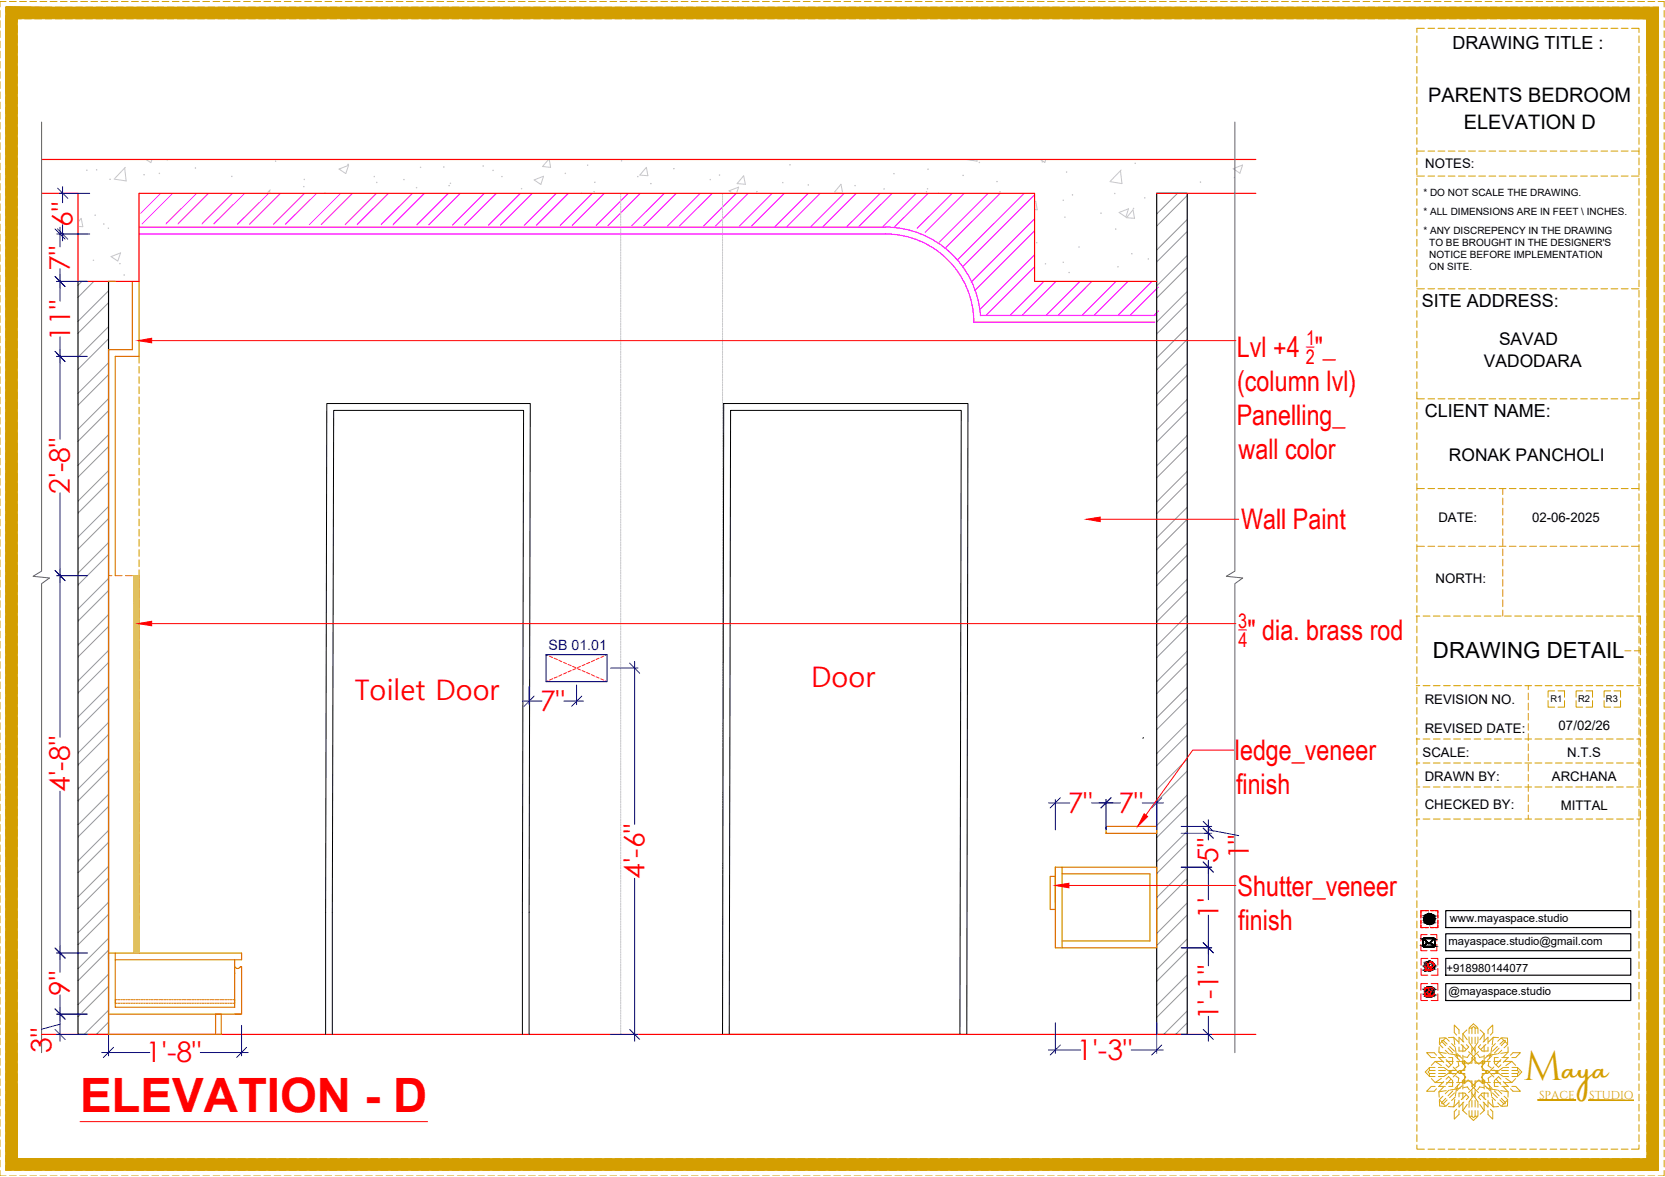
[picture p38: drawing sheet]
<svg xmlns="http://www.w3.org/2000/svg" width="420mm" height="297mm" viewBox="0 0 420 297" stroke-linecap="round" stroke-linejoin="round" font-family="sans-serif">
<defs><g id="words">
<text font-size="12" fill="#f00" x="20.2" y="280.5">ELEVATION - D</text>
<text font-size="10.4" fill="#d39e00" x="384.6" y="272.4">M</text>
<text font-size="7.4" fill="#d39e00" x="394.3" y="272.4">aya</text>
<g font-size="7.2" fill="#f00">
<text x="18.3" y="57.2" transform="rotate(-90 18.3 57.2)">6&quot;</text>
<text x="17.7" y="68.3" transform="rotate(-90 17.7 68.3)">7&quot;</text>
<text x="17.7" y="86" transform="rotate(-90 17.7 86)">11&quot;</text>
<text x="312.1" y="90.1">Lvl +4 &quot;_</text>
<text x="312.2" y="98.7">(column lvl)</text>
<text x="312.1" y="107.3">Panelling_</text>
<text x="312.5" y="115.8">wall color</text>
<text x="17.7" y="124.6" transform="rotate(-90 17.7 124.6)">2'-8&quot;</text>
<text x="313.2" y="133.6">Wall Paint</text>
<text x="314.8" y="161.6">&quot; dia. brass rod</text>
<text x="136.3" y="179.5">7&quot;</text>
<text x="311.6" y="191.8">ledge_veneer</text>
<text x="17.7" y="199.8" transform="rotate(-90 17.7 199.8)">4'-8&quot;</text>
<text x="311.9" y="200.4">finish</text>
<text x="269.5" y="205.1">7&quot;</text>
<text x="282.2" y="205.1">7&quot;</text>
<text x="162.6" y="221.8" transform="rotate(-90 162.6 221.8)">4'-6&quot;</text>
<text x="307.4" y="217.7" transform="rotate(-90 307.4 217.7)">5&quot;</text>
<text x="315.2" y="216.9" transform="rotate(-90 315.2 216.9)">1&quot;</text>
<text x="312.3" y="226">Shutter_veneer</text>
<text x="307.5" y="232" transform="rotate(-90 307.5 232)">1'</text>
<text x="312.5" y="234.7">finish</text>
<text x="17.7" y="251.4" transform="rotate(-90 17.7 251.4)">9&quot;</text>
<text x="307.5" y="257.5" transform="rotate(-90 307.5 257.5)">1'-1&quot;</text>
<text x="13" y="265.8" transform="rotate(-90 13 265.8)">3&quot;</text>
<text x="36.8" y="268.1">1'-8&quot;</text>
<text x="271.7" y="267.5">1'-3&quot;</text>
</g>
<g font-size="7.1" fill="#f00">
<text x="204.7" y="173.4">Door</text>
<text x="89.5" y="176.7">Toilet Door</text>
</g>
<text font-size="5.6" x="361.6" y="166">DRAWING DETAIL</text>
<g font-size="5">
<text x="360.4" y="25.8">PARENTS BEDROOM</text>
<text x="369.4" y="32.7">ELEVATION D</text>
</g>
<g font-size="5" fill="#f00">
<text x="329.6" y="87">1</text>
<text x="329.5" y="91.8">2</text>
<text x="312.4" y="158.4">3</text>
<text x="312.5" y="163.2">4</text>
</g>
<g font-size="4.5">
<text x="366.6" y="12.4">DRAWING TITLE :</text>
<text x="358.8" y="77.5">SITE ADDRESS:</text>
<text x="359.6" y="105.3">CLIENT NAME:</text>
</g>
<g font-size="4.4">
<text x="378.3" y="87">SAVAD</text>
<text x="374.5" y="92.5">VADODARA</text>
<text x="365.6" y="116.4">RONAK PANCHOLI</text>
</g>
<text font-size="3.6" fill="#00f" x="138.4" y="164">SB 01.01</text>
<g font-size="3.3">
<text x="359.7" y="42.3">NOTES:</text>
<text x="363" y="131.9">DATE:</text>
<text x="386.6" y="131.9">02-06-2025</text>
<text x="362.2" y="147.2">NORTH:</text>
<text x="359.5" y="177.8">REVISION NO.</text>
<text x="359.5" y="184.9">REVISED DATE:</text>
<text x="393.3" y="184.3">07/02/26</text>
<text x="359" y="191">SCALE:</text>
<text x="395.5" y="191">N.T.S</text>
<text x="359.5" y="197.2">DRAWN BY:</text>
<text x="391.6" y="197.2">ARCHANA</text>
<text x="359.5" y="204.2">CHECKED BY:</text>
<text x="393.9" y="204.5">MITTAL</text>
</g>
<g font-size="2.9">
<text x="365.8" y="232.7">www.mayaspace.studio</text>
<text x="365.5" y="238.5">mayaspace.studio@gmail.com</text>
<text x="365" y="245.2">+918980144077</text>
<text x="365.5" y="251.1">@mayaspace.studio</text>
</g>
<g font-size="2.9" fill="#d39e00">
<text x="388.4" y="277.3">SPACE</text>
<text x="401" y="277.3">STUDIO</text>
</g>
<g font-size="2.5">
<text x="359.2" y="49.4">* DO NOT SCALE THE DRAWING.</text>
<text x="359.2" y="54.2">* ALL DIMENSIONS ARE IN FEET \ INCHES.</text>
<text x="359.2" y="59">* ANY DISCREPENCY IN THE DRAWING</text>
<text x="360.7" y="62">TO BE BROUGHT IN THE DESIGNER'S</text>
<text x="360.7" y="65.1">NOTICE BEFORE IMPLEMENTATION</text>
<text x="360.7" y="68.1">ON SITE.</text>
</g>
<g font-size="2.4">
<text x="391.3" y="177.2">R1</text>
<text x="398.2" y="177.2">R2</text>
<text x="405.3" y="177.2">R3</text>
</g>
</g></defs>
<!-- layer: FURNITURE-1 -->
<g fill="#fff" stroke="#fff" stroke-width=".25">
<path d="M35.5 48.8h225.6z"/>
<path d="M247.1 77.5h45.2v2.1z"/>
<path d="M35.5 48.8l225.6 7.7v-7.7zM35.5 48.8l225.6 7.7h-225.6z"/>
<path d="M35.5 56.5l225.6 .8v-.8zM35.5 56.5l225.6 .8z"/>
<path d="M230.7 57.3l30.4 .9v-.9zM230.7 57.3l30.4 .9h-28.5z"/>
<path d="M232.6 58.2l28.5 1v-1zM232.6 58.2l28.5 1h-26.7z"/>
<path d="M234.4 59.2l26.7 1.2v-1.2zM234.4 59.2l26.7 1.2h-25z"/>
<path d="M236.1 60.4l25 1.2v-1.2zM236.1 60.4l25 1.2h-23.4z"/>
<path d="M237.7 61.6l23.4 1.5v-1.5zM237.7 61.6l23.4 1.5h-21.8z"/>
<path d="M239.3 63.1l21.8 1.4v-1.4zM239.3 63.1l21.8 1.4h-20.4z"/>
<path d="M240.7 64.5l20.4 1.7v-1.7zM240.7 64.5l20.4 1.7h-19.1z"/>
<path d="M242 66.2l19.1 1.7v-1.7zM242 66.2l19.1 1.7h-17.9z"/>
<path d="M243.2 67.9l17.9 1.8v-1.8zM243.2 67.9l17.9 1.8h-16.8z"/>
<path d="M244.3 69.7l16.8 1.3v-1.3zM244.3 69.7l16.8 1.3h-16.2z"/>
<path d="M244.9 71l47.4 .1zM244.9 71l47.4 .1z"/>
<path d="M244.9 71.1l47.4 .5v-.5zM244.9 71.1l47.4 .5h-47.1z"/>
<path d="M245.2 71.6l47.1 1.9v-1.9zM245.2 71.6l47.1 1.9h-46.3z"/>
<path d="M246 73.5l46.3 2v-2zM246 73.5l46.3 2h-45.7z"/>
<path d="M246.6 75.5l45.7 2v-2zM246.6 75.5l45.7 2h-45.2z"/>
<path d="M247.4 79.6h44.9zM247.1 77.5l45.2 2.1h-44.9z"/>
</g>
<g fill="none" stroke="#f0f" stroke-width=".25">
<path d="M40.5 48.8l-5 5M43.6 48.8l-7.7 7.7M49.6 48.8l-7.7 7.7M52.6 48.8l-7.7 7.7M58.7 48.8l-7.8 7.7M61.7 48.8l-7.8 7.7M67.8 48.8l-7.9 7.8M70.8 48.8l-7.8 7.8M76.8 48.8l-7.8 7.8M79.9 48.8l-7.9 7.8M85.9 48.8l-7.8 7.9M88.9 48.8l-7.8 7.9"/>
<path d="M95 48.8l-7.9 7.9M98 48.8l-7.9 7.9M104.1 48.8l-8 7.9M107.1 48.8l-8 8M113.2 48.8l-8 8M116.2 48.8l-8 8M122.2 48.8l-8 8M125.3 48.8l-8.1 8M131.3 48.8l-8 8M134.3 48.8l-8 8M140.4 48.8l-8.1 8.1M143.4 48.8l-8.1 8.1"/>
<path d="M149.5 48.8l-8.1 8.1M152.5 48.8l-8.1 8.1M158.5 48.8l-8.1 8.1M161.6 48.8l-8.2 8.2M167.6 48.8l-8.2 8.2M170.6 48.8l-8.1 8.2M176.7 48.8l-8.2 8.2M179.7 48.8l-8.2 8.2M185.8 48.8l-8.3 8.3M188.8 48.8l-8.2 8.3M194.9 48.8l-8.3 8.3M197.9 48.8l-8.3 8.3"/>
<path d="M204 48.8l-8.4 8.3M207 48.8l-8.4 8.3M213 48.8l-8.3 8.3M216.1 48.8l-8.4 8.4M222.1 48.8l-8.4 8.4M225.1 48.8l-8.4 8.4M231.2 48.8l-8.4 8.4M234.2 48.8l-8.4 8.4M240.3 48.8l-8.9 8.8M243.3 48.8l-9.8 9.8M249.3 48.8l-12.2 12.3M252.4 48.8l-13.7 13.7"/>
<path d="M258.4 48.8l-16.8 16.8M261.1 55.2l-16.1 16M261.1 49.2l-18.2 18.2M261.1 58.2l-15.2 15.2M261.1 64.3l-13.9 13.9M261.1 67.3l-12.3 12.3M263.4 71l-8.6 8.6M266.4 71l-8.5 8.6M272.5 71l-8.6 8.6M275.5 71l-8.5 8.6M281.6 71.1l-8.6 8.5M284.6 71.1l-8.5 8.5"/>
<path d="M290.7 71.1l-8.6 8.5M292.3 78.5l-1.1 1.1M292.3 72.4l-7.2 7.2"/>
</g>
<!-- layer: COLUMN -->
<g fill="none" stroke="#c7c8ca" stroke-width=".25">
<path d="M156.6 48.8v.4M156.6 49.4v.5M156.6 50.1v.4M156.6 50.7v.4M156.6 51.3v.5M156.6 52v.4M156.6 52.6v.5M156.6 53.3v.4M156.6 53.9v.4M156.6 54.6v.4M156.6 55.2v.5M156.6 55.9v.4"/>
<path d="M156.6 56.5v.4M156.6 57.1v.5M156.6 57.8v.4M156.6 58.4v.4M156.6 59v.5M156.6 59.7v.4M182.3 48.8v.4M182.3 49.4v.5M182.3 50.1v.4M182.3 50.7v.4M182.3 51.3v.5M182.3 52v.4"/>
<path d="M182.3 52.6v.5M182.3 53.3v.4M182.3 53.9v.4M182.3 54.6v.4M182.3 55.2v.5M182.3 55.9v.4M182.3 56.5v.4M182.3 57.1v.5M182.3 57.8v.4M182.3 58.4v.4M182.3 59v.5M182.3 59.7v.4"/>
<path d="M156.6 60.4v.4M156.6 61v.4M156.6 61.6v.4M156.6 62.3v.4M156.6 62.9v.5M156.6 63.6v.4M156.6 64.2v.4M156.6 64.8v.5M156.6 65.5v.4M156.6 66.1v.4M156.6 66.7v.5M156.6 67.4v.4"/>
<path d="M156.6 68.1v.4M156.6 68.7v.4M156.6 69.3v.5M156.6 70v.4M156.6 70.6v.4M156.6 71.3v.4M156.6 71.9v.4M156.6 72.5v.5M156.6 73.2v.4M156.6 73.8v.4M156.6 74.5v.4M156.6 75.1v.5"/>
<path d="M156.6 75.8v.4M156.6 76.4v.4M156.6 77v.5M156.6 77.7v.4M156.6 78.3v.4M156.6 79v.4M156.6 79.6v.4M182.3 60.4v.4M182.3 61v.4M182.3 61.6v.4M182.3 62.3v.4M182.3 62.9v.5"/>
<path d="M182.3 63.6v.4M182.3 64.2v.4M182.3 64.8v.5M182.3 65.5v.4M182.3 66.1v.4M182.3 66.7v.5M182.3 67.4v.4M182.3 68.1v.4M182.3 68.7v.4M182.3 69.3v.5M182.3 70v.4M182.3 70.6v.4"/>
<path d="M182.3 71.3v.4M182.3 71.9v.4M182.3 72.5v.5M182.3 73.2v.4M182.3 73.8v.4M182.3 74.5v.4M182.3 75.1v.5M182.3 75.8v.4M182.3 76.4v.4M182.3 77v.5M182.3 77.7v.4M182.3 78.3v.4"/>
<path d="M182.3 79v.4M182.3 79.6v.4M156.6 80.2v.5M156.6 80.9v.4M156.6 81.5v.4M156.6 82.2v.4M156.6 82.8v.5M156.6 83.5v.4M156.6 84.1v.4M156.6 84.7v.5M156.6 85.4v.4M156.6 86v.4"/>
<path d="M156.6 86.6v.5M156.6 87.3v.4M156.6 88v.4M156.6 88.6v.4M156.6 89.2v.4M156.6 89.9v.4M156.6 90.5v.5M156.6 91.2v.4M156.6 91.8v.4M156.6 92.4v.5M156.6 93.1v.4M156.6 93.7v.4"/>
<path d="M156.6 94.3v.5M156.6 95v.4M156.6 95.7v.4M156.6 96.3v.4M156.6 96.9v.5M156.6 97.6v.4M156.6 98.2v.5M156.6 98.9v.4M156.6 99.5v.4M182.3 80.2v.5M182.3 80.9v.4M182.3 81.5v.4"/>
<path d="M182.3 82.2v.4M182.3 82.8v.5M182.3 83.5v.4M182.3 84.1v.4M182.3 84.7v.5M182.3 85.4v.4M182.3 86v.4M182.3 86.6v.5M182.3 87.3v.4M182.3 88v.4M182.3 88.6v.4M182.3 89.2v.4"/>
<path d="M182.3 89.9v.4M182.3 90.5v.5M182.3 91.2v.4M182.3 91.8v.4M182.3 92.4v.5M182.3 93.1v.4M182.3 93.7v.4M182.3 94.3v.5M182.3 95v.4M182.3 95.7v.4M182.3 96.3v.4M182.3 96.9v.5"/>
<path d="M182.3 97.6v.4M182.3 98.2v.5M182.3 98.9v.4M182.3 99.5v.4M156.6 100.1v.5M156.6 100.8v.4M156.6 101.4v.4M156.6 102.1v.4M156.6 102.7v.5M156.6 103.4v.4M156.6 104v.4M156.6 104.6v.5"/>
<path d="M156.6 105.3v.4M156.6 105.9v.5M156.6 106.6v.4M156.6 107.2v.4M156.6 107.9v.4M156.6 108.5v.4M156.6 109.1v.4M156.6 109.8v.4M156.6 110.4v.5M156.6 111.1v.4M156.6 111.7v.4M156.6 112.3v.5"/>
<path d="M156.6 113v.4M156.6 113.6v.5M156.6 114.3v.4M156.6 114.9v.4M156.6 115.6v.4M156.6 116.2v.4M156.6 116.8v.4M156.6 117.5v.4M156.6 118.1v.5M156.6 118.8v.4M156.6 119.4v.4M182.3 100.1v.5"/>
<path d="M182.3 100.8v.4M182.3 101.4v.4M182.3 102.1v.4M182.3 102.7v.5M182.3 103.4v.4M182.3 104v.4M182.3 104.6v.5M182.3 105.3v.4M182.3 105.9v.5M182.3 106.6v.4M182.3 107.2v.4M182.3 107.9v.4"/>
<path d="M182.3 108.5v.4M182.3 109.1v.4M182.3 109.8v.4M182.3 110.4v.5M182.3 111.1v.4M182.3 111.7v.4M182.3 112.3v.5M182.3 113v.4M182.3 113.6v.5M182.3 114.3v.4M182.3 114.9v.4M182.3 115.6v.4"/>
<path d="M182.3 116.2v.4M182.3 116.8v.4M182.3 117.5v.4M182.3 118.1v.5M182.3 118.8v.4M182.3 119.4v.4M156.6 120v.5M156.6 120.7v.4M156.6 121.3v.4M156.6 122v.4M156.6 122.6v.4M156.6 123.3v.4"/>
<path d="M156.6 123.9v.4M156.6 124.5v.5M156.6 125.2v.4M156.6 125.8v.5M156.6 126.5v.4M156.6 127.1v.4M156.6 127.7v.5M156.6 128.4v.4M156.6 129v.4M156.6 129.7v.4M156.6 130.3v.5M156.6 131v.4"/>
<path d="M156.6 131.6v.4M156.6 132.2v.5M156.6 132.9v.4M156.6 133.5v.5M156.6 134.2v.4M156.6 134.8v.4M156.6 135.5v.4M156.6 136.1v.4M156.6 136.7v.4M156.6 137.4v.4M156.6 138v.5M156.6 138.7v.4"/>
<path d="M156.6 139.3v.4M156.6 139.9v.5M182.3 120v.5M182.3 120.7v.4M182.3 121.3v.4M182.3 122v.4M182.3 122.6v.4M182.3 123.3v.4M182.3 123.9v.4M182.3 124.5v.5M182.3 125.2v.4M182.3 125.8v.5"/>
<path d="M182.3 126.5v.4M182.3 127.1v.4M182.3 127.7v.5M182.3 128.4v.4M182.3 129v.4M182.3 129.7v.4M182.3 130.3v.5M182.3 131v.4M182.3 131.6v.4M182.3 132.2v.5M182.3 132.9v.4M182.3 133.5v.5"/>
<path d="M182.3 134.2v.4M182.3 134.8v.4M182.3 135.5v.4M182.3 136.1v.4M182.3 136.7v.4M182.3 137.4v.4M182.3 138v.5M182.3 138.7v.4M182.3 139.3v.4M182.3 139.9v.5M156.6 140.6v.4M156.6 141.2v.5"/>
<path d="M156.6 141.9v.4M156.6 142.5v.4M156.6 143.2v.4M156.6 143.8v.4M156.6 144.4v.5M156.6 145.1v.4M156.6 145.7v.5M156.6 146.4v.4M156.6 147v.4M156.6 147.6v.5M156.6 148.3v.4M156.6 148.9v.5"/>
<path d="M156.6 149.6v.4M156.6 150.2v.5M156.6 150.9v.4M156.6 151.5v.4M156.6 152.1v.5M156.6 152.8v.4M156.6 153.4v.5M156.6 154.1v.4M156.6 154.7v.4M156.6 155.3v.5M156.6 156v.4M156.6 156.6v.5"/>
<path d="M156.6 157.3v.4M156.6 157.9v.5M156.6 158.6v.4M156.6 159.2v.4M156.6 159.8v.5M182.3 140.6v.4M182.3 141.2v.5M182.3 141.9v.4M182.3 142.5v.4M182.3 143.2v.4M182.3 143.8v.4M182.3 144.4v.5"/>
<path d="M182.3 145.1v.4M182.3 145.7v.5M182.3 146.4v.4M182.3 147v.4M182.3 147.6v.5M182.3 148.3v.4M182.3 148.9v.5M182.3 149.6v.4M182.3 150.2v.5M182.3 150.9v.4M182.3 151.5v.4M182.3 152.1v.5"/>
<path d="M182.3 152.8v.4M182.3 153.4v.5M182.3 154.1v.4M182.3 154.7v.4M182.3 155.3v.5M182.3 156v.4M182.3 156.6v.5M182.3 157.3v.4M182.3 157.9v.5M182.3 158.6v.4M182.3 159.2v.4M182.3 159.8v.5"/>
<path d="M156.6 160.5v.4M156.6 161.1v.5M156.6 161.8v.4M156.6 162.4v.4M156.6 163.1v.4M156.6 163.7v.4M156.6 164.3v.4M156.6 165v.4M156.6 165.6v.5M156.6 166.3v.4M156.6 166.9v.4M156.6 167.5v.5"/>
<path d="M156.6 168.2v.4M156.6 168.9v.4M156.6 169.5v.4M156.6 170.1v.4M156.6 170.8v.4M156.6 171.4v.4M156.6 172v.5M156.6 172.7v.4M156.6 173.3v.5M156.6 174v.4M156.6 174.6v.4M156.6 175.2v.5"/>
<path d="M156.6 175.9v.4M156.6 176.6v.4M156.6 177.2v.4M156.6 177.8v.5M156.6 178.5v.4M156.6 179.1v.4M156.6 179.7v.5M182.3 160.5v.4M182.3 161.1v.5M182.3 161.8v.4M182.3 162.4v.4M182.3 163.1v.4"/>
<path d="M182.3 163.7v.4M182.3 164.3v.4M182.3 165v.4M182.3 165.6v.5M182.3 166.3v.4M182.3 166.9v.4M182.3 167.5v.5M182.3 168.2v.4M182.3 168.9v.4M182.3 169.5v.4M182.3 170.1v.4M182.3 170.8v.4"/>
<path d="M182.3 171.4v.4M182.3 172v.5M182.3 172.7v.4M182.3 173.3v.5M182.3 174v.4M182.3 174.6v.4M182.3 175.2v.5M182.3 175.9v.4M182.3 176.6v.4M182.3 177.2v.4M182.3 177.8v.5M182.3 178.5v.4"/>
<path d="M182.3 179.1v.4M182.3 179.7v.5M156.6 180.4v.4M156.6 181v.5M156.6 181.7v.4M156.6 182.3v.4M156.6 183v.4M156.6 183.6v.4M156.6 184.2v.5M156.6 184.9v.4M156.6 185.5v.5M156.6 186.2v.4"/>
<path d="M156.6 186.8v.4M156.6 187.4v.5M156.6 188.1v.4M156.6 188.8v.4M156.6 189.4v.4M156.6 190v.4M156.6 190.7v.4M156.6 191.3v.4M156.6 191.9v.5M156.6 192.6v.4M156.6 193.2v.5M156.6 193.9v.4"/>
<path d="M156.6 194.5v.4M156.6 195.1v.5M156.6 195.8v.4M156.6 196.5v.4M156.6 197.1v.4M156.6 197.7v.4M156.6 198.4v.4M156.6 199v.4M156.6 199.6v.5M182.3 180.4v.4M182.3 181v.5M182.3 181.7v.4"/>
<path d="M182.3 182.3v.4M182.3 183v.4M182.3 183.6v.4M182.3 184.2v.5M182.3 184.9v.4M182.3 185.5v.5M182.3 186.2v.4M182.3 186.8v.4M182.3 187.4v.5M182.3 188.1v.4M182.3 188.8v.4M182.3 189.4v.4"/>
<path d="M182.3 190v.4M182.3 190.7v.4M182.3 191.3v.4M182.3 191.9v.5M182.3 192.6v.4M182.3 193.2v.5M182.3 193.9v.4M182.3 194.5v.4M182.3 195.1v.5M182.3 195.8v.4M182.3 196.5v.4M182.3 197.1v.4"/>
<path d="M182.3 197.7v.4M182.3 198.4v.4M182.3 199v.4M182.3 199.6v.5M156.6 200.3v.4M156.6 200.9v.5M156.6 201.6v.4M156.6 202.2v.4M156.6 202.8v.5M156.6 203.5v.4M156.6 204.2v.4M156.6 204.8v.4"/>
<path d="M156.6 205.4v.5M156.6 206.1v.4M156.6 206.7v.4M156.6 207.3v.5M156.6 208v.4M156.6 208.6v.5M156.6 209.3v.4M156.6 209.9v.4M156.6 210.6v.4M156.6 211.2v.4M156.6 211.9v.4M156.6 212.5v.4"/>
<path d="M156.6 213.1v.5M156.6 213.8v.4M156.6 214.4v.4M156.6 215v.5M156.6 215.7v.4M156.6 216.4v.4M156.6 217v.4M156.6 217.6v.4M156.6 218.3v.4M156.6 218.9v.4M156.6 219.6v.4M182.3 200.3v.4"/>
<path d="M182.3 200.9v.5M182.3 201.6v.4M182.3 202.2v.4M182.3 202.8v.5M182.3 203.5v.4M182.3 204.2v.4M182.3 204.8v.4M182.3 205.4v.5M182.3 206.1v.4M182.3 206.7v.4M182.3 207.3v.5M182.3 208v.4"/>
<path d="M182.3 208.6v.5M182.3 209.3v.4M182.3 209.9v.4M182.3 210.6v.4M182.3 211.2v.4M182.3 211.9v.4M182.3 212.5v.4M182.3 213.1v.5M182.3 213.8v.4M182.3 214.4v.4M182.3 215v.5M182.3 215.7v.4"/>
<path d="M182.3 216.4v.4M182.3 217v.4M182.3 217.6v.4M182.3 218.3v.4M182.3 218.9v.4M182.3 219.6v.4M156.6 220.2v.4M156.6 220.8v.5M156.6 221.5v.4M156.6 222.1v.4M156.6 222.7v.5M156.6 223.4v.4"/>
<path d="M156.6 224.1v.4M156.6 224.7v.4M156.6 225.3v.4M156.6 226v.4M156.6 226.6v.4M156.6 227.2v.5M156.6 227.9v.4M156.6 228.5v.5M156.6 229.2v.4M156.6 229.8v.4M156.6 230.4v.5M156.6 231.1v.4"/>
<path d="M156.6 231.8v.4M156.6 232.4v.4M156.6 233v.5M156.6 233.7v.4M156.6 234.3v.4M156.6 234.9v.5M156.6 235.6v.4M156.6 236.2v.5M156.6 236.9v.4M156.6 237.5v.4M156.6 238.2v.4M156.6 238.8v.5"/>
<path d="M156.6 239.5v.4M182.3 220.2v.4M182.3 220.8v.5M182.3 221.5v.4M182.3 222.1v.4M182.3 222.7v.5M182.3 223.4v.4M182.3 224.1v.4M182.3 224.7v.4M182.3 225.3v.4M182.3 226v.4M182.3 226.6v.4"/>
<path d="M182.3 227.2v.5M182.3 227.9v.4M182.3 228.5v.5M182.3 229.2v.4M182.3 229.8v.4M182.3 230.4v.5M182.3 231.1v.4M182.3 231.8v.4M182.3 232.4v.4M182.3 233v.5M182.3 233.7v.4M182.3 234.3v.4"/>
<path d="M182.3 234.9v.5M182.3 235.6v.4M182.3 236.2v.5M182.3 236.9v.4M182.3 237.5v.4M182.3 238.2v.4M182.3 238.8v.5M182.3 239.5v.4M156.6 240.1v.4M156.6 240.7v.5M156.6 241.4v.4M156.6 242v.4"/>
<path d="M156.6 242.6v.5M156.6 243.3v.4M156.6 244v.4M156.6 244.6v.4M156.6 245.2v.4M156.6 245.9v.4M156.6 246.5v.5M156.6 247.2v.4M156.6 247.8v.4M156.6 248.4v.5M156.6 249.1v.4M156.6 249.7v.4"/>
<path d="M156.6 250.3v.5M156.6 251v.4M156.6 251.7v.4M156.6 252.3v.4M156.6 252.9v.5M156.6 253.6v.4M156.6 254.2v.5M156.6 254.9v.4M156.6 255.5v.4M156.6 256.1v.5M156.6 256.8v.4M156.6 257.4v.4"/>
<path d="M156.6 258v.5M156.6 258.7v.5M156.6 259.4v.4M156.6 260v.4M182.3 240.1v.4M182.3 240.7v.5M182.3 241.4v.4M182.3 242v.4M182.3 242.6v.5M182.3 243.3v.4M182.3 244v.4M182.3 244.6v.4"/>
<path d="M182.3 245.2v.4M182.3 245.9v.4M182.3 246.5v.5M182.3 247.2v.4M182.3 247.8v.4M182.3 248.4v.5M182.3 249.1v.4M182.3 249.7v.4M182.3 250.3v.5M182.3 251v.4M182.3 251.7v.4M182.3 252.3v.4"/>
<path d="M182.3 252.9v.5M182.3 253.6v.4M182.3 254.2v.5M182.3 254.9v.4M182.3 255.5v.4M182.3 256.1v.5M182.3 256.8v.4M182.3 257.4v.4M182.3 258v.5M182.3 258.7v.5M182.3 259.4v.4M182.3 260v.4"/>
<path d="M156.6 260.6v.5M182.3 260.6v.5"/>
</g>
<!-- layer: AR HATCH-7 -->
<g fill="none" stroke="#939598" stroke-width=".25">
<path d="M297.1 48.8l-5.2 5.2M299.6 55.4l-7.7 7.7M299.6 49.3l-7.7 7.8M299.6 58.4l-7.7 7.7M20.7 71l-1 1M23.7 71l-4 4M27.4 73.4l-7.7 7.7M27.4 76.4l-7.7 7.7M299.6 64.5l-7.7 7.7M299.6 73.6l-7.7 7.7M299.6 67.5l-7.7 7.7M299.6 76.6l-7.7 7.7"/>
<path d="M27.4 82.5l-7.7 7.7M27.4 91.6l-7.7 7.7M27.4 85.5l-7.7 7.7M27.4 94.6l-7.7 7.7M299.6 82.6l-7.7 7.7M299.6 91.7l-7.7 7.7M299.6 85.7l-7.7 7.7M299.6 94.7l-7.7 7.7M27.4 100.6l-7.7 7.7M27.4 109.7l-7.7 7.7M27.4 118.8l-7.7 7.7M27.4 103.7l-7.7 7.7"/>
<path d="M27.4 112.7l-7.7 7.7M299.6 100.8l-7.7 7.7M299.6 109.9l-7.7 7.7M299.6 118.9l-7.7 7.7M299.6 103.8l-7.7 7.7M299.6 112.9l-7.7 7.7M27.4 127.8l-7.7 7.7M27.4 136.9l-7.7 7.7M27.4 121.8l-7.7 7.7M27.4 130.9l-7.7 7.7M27.4 139.9l-7.7 7.7M299.6 128l-7.7 7.7"/>
<path d="M299.6 137.1l-7.7 7.7M299.6 121.9l-7.7 7.8M299.6 131l-7.7 7.8M27.4 146l-7.7 7.7M27.4 155.1l-7.7 7.7M27.4 149l-7.7 7.7M27.4 158.1l-7.7 7.7M299.6 146.2l-7.7 7.7M299.6 155.3l-7.7 7.7M299.6 140.1l-7.7 7.7M299.6 149.2l-7.7 7.7M299.6 158.3l-7.7 7.7"/>
<path d="M27.4 164.2l-7.7 7.7M27.4 173.3l-7.7 7.7M27.4 167.2l-7.7 7.7M27.4 176.3l-7.7 7.7M299.6 164.3l-7.7 7.7M299.6 173.4l-7.7 7.7M299.6 167.4l-7.7 7.7M299.6 176.4l-7.7 7.7M27.4 182.3l-7.7 7.7M27.4 191.4l-7.7 7.7M27.4 185.4l-7.7 7.7M27.4 194.4l-7.7 7.7"/>
<path d="M299.6 182.5l-7.7 7.7M299.6 191.6l-7.7 7.7M299.6 185.5l-7.7 7.7M299.6 194.6l-7.7 7.7M27.4 200.5l-7.7 7.7M27.4 209.6l-7.7 7.7M27.4 218.6l-7.7 7.7M27.4 203.5l-7.7 7.7M27.4 212.6l-7.7 7.7M299.6 200.6l-7.7 7.8M299.6 209.7l-7.7 7.8M299.6 218.8l-7.7 7.7"/>
<path d="M299.6 203.7l-7.7 7.7M299.6 212.8l-7.7 7.7M27.4 227.7l-7.7 7.7M27.4 236.8l-7.7 7.7M27.4 221.6l-7.7 7.7M27.4 230.7l-7.7 7.7M27.4 239.8l-7.7 7.7M299.6 227.9l-7.7 7.7M299.6 237l-7.7 7.7M299.6 221.8l-7.7 7.7M299.6 230.9l-7.7 7.7M299.6 240l-7.7 7.7"/>
<path d="M27.4 245.9l-7.7 7.7M27.4 255l-6.1 6.1M27.4 248.9l-7.7 7.7M27.4 258l-3.1 3.1M299.6 246l-7.7 7.7M299.6 255.1l-5.9 6M299.6 249.1l-7.7 7.7M299.6 258.1l-2.9 3"/>
</g>
<path d="M291.9 48.8h7.7v212.3h-7.7zM19.7 71v190.1h7.7v-190.1" fill="none" stroke="#000" stroke-width=".3"/>
<!-- layer: FURNITURE-1 -->
<g fill="none" stroke="#c7c8ca" stroke-width=".25">
<path d="M19.7 56.1l.8-1 .4 2.1-1.2-.1M31.5 42.4l.3 3.3-3-.5M31.6 42.2l-2.6 2.8M36.8 40.2l1.3 .8 .3-.8M68 48.1l.1 .7M68.2 47.9l-.8 .9M85.6 42.7l2.4-1-.8 2.1zM134.8 45.4l2.4-.9-.7 2.1zM138.4 40.2l-1.5 1.8 2 .2-.3-2M163.1 42.2l.4 2.2-2-.2zM185 48.8l-1-.6 2.4-1-.6 1.6M187.7 44.4l-1.7 1.9 2.1 .2-.4-2.1"/>
<path d="M212.2 46.5l.4 2.2-2-.2zM236.8 48.7v.1M236.8 48.7l-.1 .1M243.8 40.2l2.7 .5v-.5M261.2 51l.2-.2 .3 2.1h-.5M262.6 40.2l1.1 .8 .2-.8M282.4 53.6l2.4-.9-.7 2.1zM282.7 43.1l.4 3.2-3-.5M282.9 42.9l-2.7 2.8M285.9 52.9l-1.6 2 2 .2-.4-2.1M311.1 42.6l2.5-1-.7 2.1zM28 64.8l2.4-1-.7 2.1z"/>
</g>
<g fill="#c7c8ca" stroke="#c7c8ca" stroke-width=".25">
<path d="M24.3 42.9h.2z"/>
<path d="M94.4 44.6h.1z"/>
<path d="M111.9 42.1h.2z"/>
<path d="M146.6 48.8h.2z"/>
<path d="M181.5 44.1l.2 .1z"/>
<path d="M286.5 41.1v.2z"/>
<path d="M286 52.6h.1z"/>
<path d="M27.7 45.2h.2z"/>
<path d="M36.3 44.1h.1z"/>
<path d="M49.2 42.4h.2z"/>
<path d="M113.6 46.3h.1z"/>
<path d="M148.2 41.7h.2z"/>
<path d="M156.8 40.6h.1z"/>
<path d="M31.2 69.4h.2z"/>
<path d="M203.9 46.7h.1z"/>
<path d="M225.5 43.8h.2z"/>
<path d="M281.3 48.8v.1z"/>
<path d="M270.6 49.2h.1z"/>
<path d="M252.3 48.4h.1z"/>
<path d="M282 67.3h.2z"/>
<path d="M263.7 66.6h.2z"/>
<path d="M179.2 45.3h.1z"/>
<path d="M124.3 43h.2z"/>
<path d="M106 42.2h.2z"/>
<path d="M113.2 46.8h.2z"/>
<path d="M87.8 41.4v.2z"/>
<path d="M95 46h.2z"/>
<path d="M76.8 45.2v.2z"/>
<path d="M40.2 43.7v.1z"/>
<path d="M21.9 42.9v.1z"/>
<path d="M26.1 56.5h.2z"/>
<path d="M262.9 40.8h.2z"/>
<path d="M243 44.3h.1z"/>
<path d="M121.8 41.9h.2z"/>
<path d="M101.9 45.3h.1z"/>
<path d="M22 59h.2z"/>
<path d="M30.2 66.5h.2z"/>
<circle cx="24" cy="54.3" r=".07"/>
<circle cx="42.2" cy="40.3" r=".07"/>
<circle cx="23.6" cy="65.7" r=".07"/>
<circle cx="76.7" cy="47.1" r=".07"/>
<circle cx="164.3" cy="46.3" r=".07"/>
<circle cx="199.4" cy="41.6" r=".07"/>
<circle cx="233.8" cy="48.4" r=".07"/>
<circle cx="251.6" cy="45.8" r=".07"/>
<circle cx="269.2" cy="43.4" r=".07"/>
<circle cx="268.7" cy="54.8" r=".07"/>
<circle cx="268.3" cy="66.2" r=".07"/>
<circle cx="285.6" cy="64" r=".07"/>
<circle cx="27.4" cy="57.6" r=".07"/>
<circle cx="105.1" cy="47.3" r=".07"/>
<circle cx="126.7" cy="44.6" r=".07"/>
<circle cx="191" cy="48.4" r=".07"/>
<circle cx="234.2" cy="42.7" r=".07"/>
<circle cx="247.2" cy="41" r=".07"/>
<circle cx="268.3" cy="50.5" r=".07"/>
<circle cx="302.9" cy="45.9" r=".07"/>
<circle cx="311.5" cy="44.8" r=".07"/>
<circle cx="272.3" cy="62.3" r=".07"/>
<circle cx="288.9" cy="49.9" r=".07"/>
<circle cx="277.8" cy="53.8" r=".07"/>
<circle cx="234.1" cy="47.6" r=".07"/>
<circle cx="215.8" cy="46.8" r=".07"/>
<circle cx="197.5" cy="46.1" r=".07"/>
<circle cx="161" cy="44.6" r=".07"/>
<circle cx="142.7" cy="43.7" r=".07"/>
<circle cx="149.9" cy="48.4" r=".07"/>
<circle cx="131.6" cy="47.6" r=".07"/>
<circle cx="69.6" cy="40.7" r=".07"/>
<circle cx="58.5" cy="44.5" r=".07"/>
<circle cx="281.6" cy="57.8" r=".07"/>
<circle cx="289.8" cy="65.3" r=".07"/>
<circle cx="261.6" cy="61.2" r=".07"/>
<circle cx="269.8" cy="68.8" r=".07"/>
<circle cx="223.1" cy="47.7" r=".07"/>
<circle cx="170.1" cy="42.6" r=".07"/>
<circle cx="150.1" cy="46" r=".07"/>
<circle cx="82" cy="48.7" r=".07"/>
</g>
<!-- layer: SECTION ( SLAB PLine ) -->
<path d="M10.5 48.8h9.2v22.2h15.4v-22.2h226v22.2h30.8M10.5 40.2h306.4M291.9 48.8h25M10.5 261.1h306.4" fill="none" stroke="#f00" stroke-width=".3"/>
<!-- layer: ELEVATION -->
<path d="M182.6 101.8h61.7l-.3 159.3h-61.7zM184.4 103.6h58.2l-.4 157.5h-58.2zM82.2 261.1l.3-159.3h51.3l-.3 159.3M83.9 261.1l.3-157.5h47.9l-.3 157.5" fill="none" stroke="#000" stroke-width=".25"/>
<!-- layer: GROUND FLOOR -->
<path d="M35.1 59h188.4M35.1 57.3h188.4M223.5 59a22.3 22.3 0 0 1 22.2 22.4M223.5 57.3a24.1 24.1 0 0 1 23.9 22.4M247.4 79.6h44.1M245.7 81.3h45.8" fill="none" stroke="#f0f" stroke-width=".3"/>
<!-- layer: FURNITURE -->
<g fill="none" stroke="#dd6e00" stroke-width=".3">
<path d="M27.4 71h1.7M33.4 71v17.3h-6v153.9M35.1 71v18.9h-6v55.4M33.8 145.3h1.3v95.2h-1.3zM266.3 218.8h25.6v20.4h-25.6zM268 218.8v20.4M279.1 208.6h12.8v1.7h-12.8zM265 221.2h1.3v8.3h-1.3zM268 220.5h22.2v17h-22.2M27.4 255.9h33.6M27.4 255.9v5.2h27M29.1 242.2h31.9v-1.7h-33.6v15.4"/>
<path d="M29.1 240.5v13.7h30.1v-12M54.4 255.9h1.4v5.2h-1.4zM59.2 245.6h.1M59.2 243.9a.78 .78 0 0 0 .8 .5 .78 .78 0 0 0 .7-.5M60.7 244h.3v11.9h-1.8"/>
</g>
<!-- layer: Text -->
<path d="M10.5 30.8v113.3l-2.2 1.3 4.2 .5-2 1.4v118.4M311.6 30.8v113.3l-2.1 1.3 4.1 .5-2 1.4v118.4" fill="none" stroke="#636466" stroke-width=".25"/>
<!-- layer: Dimension -->
<g fill="none" stroke="#e0ac11" stroke-width=".25">
<path d="M370.2 259.9l-1.1 1M370.8 259.3l1-.9 1.1 .9M371.4 259.4h-.7v1.4M371.4 259.4l.5-.3 .3 .3M371.4 259.4v1.5M372.2 259.4h.8v1.4M372.2 259.4v1.5M373.5 259.9l1 1M360.6 269.5l-.9 1 .9 1.1M360.7 270.9v.8h1.4M360.7 270.9h1.5M360.7 270.2l-.3 .3 .3 .4"/>
<path d="M360.7 270.2h1.5M361.2 272.2l1 1M362.1 269.4h-1.4v.8M362.2 274.2h-1l-1.2 1.2h1.9l.6-.6M362.2 273.2h2M362.2 267.9h2M362.2 267.9l-1 1M362.2 267.9l1.5 1M362.5 266.3l-.6-.6h-1.9l1.2 1.2h1M363 269.4h1.4M363 270.9h1.7M363 274.2h1.7"/>
<path d="M363 270.2h1.7M363 266.9h1.7M363.1 265.5l1.2 1.3M363.1 266.9l1.2 1.2M363.2 264.2l-.1 1.3 1.9 .3M363.2 277.7l.1 1.4M363.3 279.1l1.3 .1M363.7 272.1l-1.5 1.1M363.9 262.9l-.7 .6 .9 .9M363.9 278.2v.3h.3M363.9 262.9l.9 1M364.1 276.6l-.9 1 .7 .6"/>
<path d="M364.2 262.6l.6-.7 .9 .9M364.2 262.6h-.3v.3M364.2 262.6l1 .9M364.3 273l-1.2 1.2M364.3 274.3l-1.2 1.2M364.4 269.4l2.3 1.7M364.6 261.9l-1.3 .1-.1 1.3M364.7 265l.9 .9M364.8 277.2l-.9 1M364.9 272.4l.6-.7 1.1 1v1.5h-1M364.9 267.4l1.2 1.3M365 275.2l-1.9 .3 .1 1.4"/>
<path d="M365 273.2h1.7M365 267.9h1.7M365.2 277.6l-1 .9M365.4 264.5l1.2 1.3M365.5 261.9l1.4-.1 .2 1.8M365.6 275.2l-.9 .8M365.6 270.9h1.7M365.6 266.9h1v1.5l-1.1 1-.6-.7M365.6 270.2h1.7M365.7 278.3l-.9 .9-.6-.7M365.8 264.1l1.2 1.2M365.8 266l1.9 .3 .1 .9"/>
<path d="M366.1 272.4l-1.2 1.3M366.3 263.4l.9 .9M366.6 275.3l-1.2 1.2M366.7 271.8l1.2-1.3 .4 .4 .3-.4 1.3 1.4-1 1M366.7 270l-2.3 1.7h-1.4M366.9 261.8l1.2 1.2M367 275.8l-1.2 1.2M367.1 277.5l-.2 1.8h-1.4M367.2 266.4l1.1 1.2M367.2 276.8l-.9 .9M367.2 264.5l.3 1.9 1 .1M367.4 271.6l.7 .5-.1 .9"/>
<path d="M367.6 279.9l-.6 .6v1.9l1.2-1.2v-.9M367.6 267.9h2v2.3h-1.4M367.7 265.9l1.2 1.2M367.8 273.9l-.1 .9-1.9 .3M368 268l.1 1-.7 .5M368.1 278.1l-1.2 1.2M368.2 260.9v-1l-1.2-1.2v1.9l.6 .6M368.2 270.9h1.4v2.3h-2M368.2 276.8v-.9h1.5l.9 1-.6 .6M368.2 261.7v1.7M368.2 277.7v1.7M368.2 261.8l1.2 1.2"/>
<path d="M368.3 273.5l-1.1 1.2M368.5 274.6l-1 .2-.3 1.8M368.7 263.6l1.3 1.2M368.9 274.1l-1.2 1.1M368.9 268.2l1 1-1.3 1.3-.3-.3-.4 .3-1.2-1.2M369.1 266.3v2h2.3v-1.4M369.1 267.7h.5v.6h-.5v-.4M369.1 260.9v2M369.1 263.7v1.8M369.1 275.7v1.7M369.1 278.2v2.1M369.1 260.9l1.1 1.5"/>
<path d="M369.3 274.5l1-.2 .5 .7M369.4 278.1l-1.2 1.2M369.5 273.5l1-1 1.3 1.3-.4 .3 .4 .4-1.2 1.2M369.6 272.8v.6h-.5M369.6 272.7h-.5v.5M370 276.3l-1.3 1.2M370 263.6l.6 .6-.9 1h-1.5v-.9M370.2 278.7l-1.1 1.6M370.6 265.4l1.2 1.2-.4 .4 .4 .4-1.3 1.2-1-.9M370.7 261.7v1.3M370.7 278.1v1.4M370.8 263.1l1 1.6"/>
<path d="M370.8 266.1l-.5 .8-1-.2M371.3 275.7l.5 .8M371.4 274.3v-1.5h-2.3v2M371.4 261.7v1.7M371.4 264.3v1.7M371.4 275.1v1.7M371.4 277.7v1.7M371.8 276.5l-1 1.5M371.8 264.7l-.5 .7M371.9 276.5l1 1.5M371.9 264.7l.5 .7M372.2 274.3v-1.5h2.3v2"/>
<path d="M372.2 261.7v1.7M372.2 264.3v1.7M372.2 275.1v1.7M372.2 277.7v1.7M372.4 275.7l-.5 .8M372.9 266.1l.5 .8 1-.2M372.9 263.1l-1 1.6M373 261.7v1.3M373 278.1v1.4M373.1 265.4l-1.2 1.2 .3 .4-.3 .4 1.3 1.2 .9-.9M373.4 278.7l1.1 1.6M373.6 263.6l-.6 .6 1 1h1.5v-.9"/>
<path d="M373.7 276.3l1.2 1.2M374.1 272.8v.6h.4M374.1 272.7h.5v.5M374.1 273.5l-.9-1-1.3 1.3 .3 .3-.3 .4 1.2 1.2M374.3 278.1l1.2 1.2M374.4 274.5l-1-.2-.5 .7M374.5 266.3v2h-2.3v-1.4M374.5 267.7h-.4v.6h.5v-.4M374.5 260.9v2M374.5 263.7v1.8M374.5 275.7v1.7M374.5 278.2v2.1"/>
<path d="M374.5 260.9l-1.1 1.5M374.7 268.2l-.9 1 1.2 1.3 .4-.3 .4 .3 1.2-1.2M374.8 274.1l1.2 1.1M374.9 263.6l-1.2 1.2M375.2 274.6l.9 .2 .3 1.8M375.3 273.5l1.2 1.2M375.5 261.8l-1.2 1.2M375.5 260.9v-1l1.2-1.2v1.9l-.6 .6M375.5 270.9h-1.4v2.3h2M375.5 261.7v1.7M375.5 276.8v-.9h-1.5l-1 1 .6 .6M375.5 277.7v1.7"/>
<path d="M375.6 278.1l1.2 1.2M375.7 268l-.2 1 .8 .5M375.8 273.9l.2 .9 1.9 .3M376 265.9l-1.2 1.2M376.1 279.9l.6 .6v1.9l-1.2-1.2v-.9M376.1 267.9h-2v2.3h1.4M376.3 271.6l-.8 .5 .2 .9M376.4 270.9h1.7M376.4 270.2h1.7M376.4 276.8l1 .9M376.4 264.5l-.3 1.9-.9 .1M376.5 266.4l-1.2 1.2"/>
<path d="M376.6 277.5l.2 1.8h1.4M376.6 275.8l1.3 1.2M376.8 261.8l-1.2 1.2M376.9 273.2h1.7M376.9 267.9h1.7M377 271.8l-1.2-1.3-.4 .4-.4-.4-1.2 1.4 .9 1M377 270l2.3 1.6M377.1 275.3l1.2 1.2M377.4 263.4l-1 .9M377.6 272.4l1.2 1.3M377.9 264.1l-1.3 1.2M377.9 266l-1.9 .3-.2 .9"/>
<path d="M378 278.3l.8 .9 .7-.7M378.1 266.9h-1v1.5l1.1 1 .6-.7M378.1 275.2l.9 .8M378.2 261.9l-1.4-.1-.2 1.8M378.3 264.5l-1.2 1.3M378.5 277.6l1 .9M378.7 275.2l1.9 .3-.1 1.4M378.8 272.4l-.6-.7-1.1 1v1.5h1M378.8 267.4l-1.2 1.3M378.8 277.2l1 1M378.9 270.9h1.8M378.9 270.2h1.8"/>
<path d="M379 274.2h1.7M379 266.9h1.7M379 265l-.9 .9M379 261.9l1.4 .1M379.3 269.4l-2.3 1.7M379.3 271.7h1.4M379.3 269.4h1.4M379.3 274.3l1.3 1.2M379.3 273l1.3 1.2M379.5 262.6l-.7-.7-.8 .9M379.5 262.6l-1 .9M379.5 262.6h.3v.3"/>
<path d="M379.5 273.2h2M379.5 267.9h2M379.6 276.6l.9 1-.7 .6M379.8 262.9l.7 .6-.9 .9M379.8 278.2v.3h-.3M379.8 262.9l-1 1M380 272.1l1.5 1.1M380.4 279.1l-1.4 .1M380.4 262v1.3M380.4 277.7v1.4M380.5 264.2l.1 1.3-1.9 .3M380.6 265.5l-1.3 1.3"/>
<path d="M380.6 266.9l-1.3 1.2M381.2 266.3l.6-.6h1.9l-1.2 1.2h-1M381.5 274.2h1l1.2 1.2h-1.9l-.6-.6M381.5 270.9h1.4M381.5 270.2h1.4M381.5 267.9l1 1M381.5 267.9l-1.5 1M381.6 269.4h1.3v.8M382.5 272.2l-1 1M382.9 270.9v.8h-1.3M382.9 270.2l.4 .3-.4 .4M383.1 269.5l.9 1-.9 1.1"/>
<path d="M369.1 280.3l1.1 .9M370.7 280.3v1.4h.7M370.8 281.8l1 1 1.1-1M371.4 281.7l.5 .4 .3-.4M371.4 280.3v1.4M372.2 280.3v1.4M373 280.3v1.4h-.8M374.5 280.3l-1 .9"/>
</g>
<g fill="#d39e00" stroke="#d39e00" stroke-width=".25">
<path d="M1.4 1.8l417.1 2.9v-2.9zM1.4 1.8l417.1 2.9h-417.1z"/>
<path d="M415.6 4.7l2.9 287.7v-287.7zM415.6 4.7l2.9 287.7h-2.9z"/>
<path d="M1.4 4.7l3 287.7v-287.7zM1.4 4.7l3 287.7h-3z"/>
<path d="M1.4 292.4l417.1 2.9v-2.9zM1.4 292.4l417.1 2.9h-417.1z"/>
<path d="M388.1 277.5l9.5 .2v-.2zM388.1 277.5l9.5 .2h-9.5z"/>
<path d="M400.9 277.7h11.3zM400.9 277.7h11.3z"/>
</g>
<g fill="none" stroke="#d39e00" stroke-width=".25">
<path d="M0 2.7v1.6M0 5.2v1.7M0 7.8v1.7M0 10.4v1.7M0 12.9v1.7M0 15.5v1.7M0 18.1v1.7M1.4 3.9v1.7M1.4 6.5v1.7M1.4 9v1.8M1.4 11.6v1.7M1.4 14.2v1.7"/>
<path d="M1.4 16.7v1.8M1.4 19.3v1.7M1.5 .4h-1.5v1.4M2.4 .4h1.7M2.8 1.8h-1.4v1.3M3.7 1.8h1.7M4.4 6.5v1.7M4.4 9v1.8M4.4 11.6v1.7M4.4 14.2v1.7M4.4 16.7v1.8M4.4 19.3v1.7"/>
<path d="M5 .4h1.7M5.4 4.7h-1v.9M6.2 1.8h1.8M6.2 4.7h1.8M7.5 .4h1.7M8.8 1.8h1.7M8.8 4.7h1.7M10.1 .4h1.7M11.4 1.8h1.7M11.4 4.7h1.7M12.7 .4h1.7M13.9 1.8h1.8"/>
<path d="M13.9 4.7h1.8M15.2 .4h1.7M16.5 1.8h1.7M16.5 4.7h1.7M17.8 .4h1.7M19.1 1.8h1.7M19.1 4.7h1.7M20.4 .4h1.7M21.6 1.8h1.8M21.6 4.7h1.8M22.9 .4h1.7M24.2 1.8h1.8"/>
<path d="M24.2 4.7h1.8M25.5 .4h1.7M26.8 1.8h1.7M26.8 4.7h1.7M28.1 .4h1.7M29.3 1.8h1.8M29.3 4.7h1.8M30.6 .4h1.7M31.9 1.8h1.7M31.9 4.7h1.7M33.2 .4h1.7M34.5 1.8h1.7"/>
<path d="M34.5 4.7h1.7M35.8 .4h1.7M37 1.8h1.8M37 4.7h1.8M38.4 .4h1.6M39.6 1.8h1.7M39.6 4.7h1.7M40.9 .4h1.7M42.2 1.8h1.7M42.2 4.7h1.7M43.5 .4h1.7M44.7 1.8h1.8"/>
<path d="M44.7 4.7h1.8M46.1 .4h1.7M47.3 1.8h1.7M47.3 4.7h1.7M48.6 .4h1.7M49.9 1.8h1.7M49.9 4.7h1.7M51.2 .4h1.7M52.5 1.8h1.7M52.5 4.7h1.7M53.8 .4h1.7M55 1.8h1.7"/>
<path d="M55 4.7h1.7M56.3 .4h1.7M57.6 1.8h1.7M57.6 4.7h1.7M58.9 .4h1.7M60.2 1.8h1.7M60.2 4.7h1.7M61.5 .4h1.7M62.7 1.8h1.7M62.7 4.7h1.7M64 .4h1.7M65.3 1.8h1.7"/>
<path d="M65.3 4.7h1.7M66.6 .4h1.7M67.9 1.8h1.7M67.9 4.7h1.7M69.2 .4h1.7M70.4 1.8h1.7M70.4 4.7h1.7M71.7 .4h1.7M73 1.8h1.7M73 4.7h1.7M74.3 .4h1.7M75.6 1.8h1.7"/>
<path d="M75.6 4.7h1.7M76.9 .4h1.7M78.1 1.8h1.7M78.1 4.7h1.7M79.4 .4h1.8M80.7 1.8h1.7M80.7 4.7h1.7M82 .4h1.7M83.3 1.8h1.7M83.3 4.7h1.7M84.6 .4h1.7M85.9 1.8h1.6"/>
<path d="M85.9 4.7h1.6M87.1 .4h1.8M88.4 1.8h1.7M88.4 4.7h1.7M89.7 .4h1.7M91 1.8h1.7M91 4.7h1.7M92.3 .4h1.7M93.6 1.8h1.6M93.6 4.7h1.6M94.8 .4h1.8M96.1 1.8h1.7"/>
<path d="M96.1 4.7h1.7M97.4 .4h1.7M98.7 1.8h1.7M98.7 4.7h1.7M100 .4h1.7M101.3 1.8h1.7M101.3 4.7h1.7M102.5 .4h1.8M103.8 1.8h1.7M103.8 4.7h1.7M105.1 .4h1.7M106.4 1.8h1.7"/>
<path d="M106.4 4.7h1.7M107.7 .4h1.7M109 1.8h1.7M109 4.7h1.7M110.2 .4h1.8M111.5 1.8h1.7M111.5 4.7h1.7M112.8 .4h1.7M114.1 1.8h1.7M114.1 4.7h1.7M115.4 .4h1.7M116.7 1.8h1.7"/>
<path d="M116.7 4.7h1.7M117.9 .4h1.8M119.3 1.8h1.6M119.3 4.7h1.6M120.5 .4h1.7M121.8 1.8h1.7M121.8 4.7h1.7M123.1 .4h1.7M124.4 1.8h1.7M124.4 4.7h1.7M125.6 .4h1.8M127 1.8h1.7"/>
<path d="M127 4.7h1.7M128.2 .4h1.7M129.5 1.8h1.7M129.5 4.7h1.7M130.8 .4h1.7M132.1 1.8h1.7M132.1 4.7h1.7M133.3 .4h1.8M134.7 1.8h1.7M134.7 4.7h1.7M135.9 .4h1.7M137.2 1.8h1.7"/>
<path d="M137.2 4.7h1.7M138.5 .4h1.7M139.8 1.8h1.7M139.8 4.7h1.7M141.1 .4h1.7M142.4 1.8h1.7M142.4 4.7h1.7M143.6 .4h1.7M144.9 1.8h1.7M144.9 4.7h1.7M146.2 .4h1.7M147.5 1.8h1.7"/>
<path d="M147.5 4.7h1.7M148.8 .4h1.7M150.1 1.8h1.7M150.1 4.7h1.7M151.3 .4h1.7M152.6 1.8h1.7M152.6 4.7h1.7M153.9 .4h1.7M155.2 1.8h1.7M155.2 4.7h1.7M156.5 .4h1.7M157.8 1.8h1.7"/>
<path d="M157.8 4.7h1.7M159 .4h1.7M160.3 1.8h1.8M160.3 4.7h1.8M161.6 .4h1.7M162.9 1.8h1.7M162.9 4.7h1.7M164.2 .4h1.7M165.5 1.8h1.7M165.5 4.7h1.7M166.8 .4h1.6M168 1.8h1.8"/>
<path d="M168 4.7h1.8M169.3 .4h1.7M170.6 1.8h1.7M170.6 4.7h1.7M171.9 .4h1.7M173.2 1.8h1.7M173.2 4.7h1.7M174.5 .4h1.6M175.7 1.8h1.8M175.7 4.7h1.8M177 .4h1.7M178.3 1.8h1.7"/>
<path d="M178.3 4.7h1.7M179.6 .4h1.7M180.8 1.8h1.8M180.8 4.7h1.8M182.2 .4h1.7M183.4 1.8h1.8M183.4 4.7h1.8M184.7 .4h1.7M186 1.8h1.7M186 4.7h1.7M187.3 .4h1.7M188.6 1.8h1.7"/>
<path d="M188.6 4.7h1.7M189.9 .4h1.7M191.1 1.8h1.8M191.1 4.7h1.8M192.4 .4h1.7M193.7 1.8h1.7M193.7 4.7h1.7M195 .4h1.7M196.3 1.8h1.7M196.3 4.7h1.7M197.6 .4h1.7M198.8 1.8h1.8"/>
<path d="M198.8 4.7h1.8M200.1 .4h1.7M201.4 1.8h1.7M201.4 4.7h1.7M202.7 .4h1.7M204 1.8h1.7M204 4.7h1.7M205.3 .4h1.7M206.5 1.8h1.8M206.5 4.7h1.8M207.8 .4h1.7M209.1 1.8h1.7"/>
<path d="M209.1 4.7h1.7M210.4 .4h1.7M211.7 1.8h1.7M211.7 4.7h1.7M213 .4h1.7M214.2 1.8h1.8M214.2 4.7h1.8M215.5 .4h1.8M216.8 1.8h1.7M216.8 4.7h1.7M218.1 .4h1.7M219.4 1.8h1.7"/>
<path d="M219.4 4.7h1.7M220.7 .4h1.7M222 1.8h1.7M222 4.7h1.7M223.2 .4h1.8M224.5 1.8h1.7M224.5 4.7h1.7M225.8 .4h1.7M227.1 1.8h1.7M227.1 4.7h1.7M228.4 .4h1.7M229.7 1.8h1.7"/>
<path d="M229.7 4.7h1.7M230.9 .4h1.8M232.2 1.8h1.7M232.2 4.7h1.7M233.5 .4h1.7M234.8 1.8h1.7M234.8 4.7h1.7M236.1 .4h1.7M237.4 1.8h1.7M237.4 4.7h1.7M238.6 .4h1.8M239.9 1.8h1.7"/>
<path d="M239.9 4.7h1.7M241.2 .4h1.8M242.5 1.8h1.7M242.5 4.7h1.7M243.8 .4h1.7M245.1 1.8h1.7M245.1 4.7h1.7M246.3 .4h1.8M247.6 1.8h1.7M247.6 4.7h1.7M248.9 .4h1.7M250.2 1.8h1.7"/>
<path d="M250.2 4.7h1.7M251.5 .4h1.7M252.8 1.8h1.7M252.8 4.7h1.7M254 .4h1.8M255.4 1.8h1.6M255.4 4.7h1.6M256.6 .4h1.7M257.9 1.8h1.7M257.9 4.7h1.7M259.2 .4h1.7M260.5 1.8h1.7"/>
<path d="M260.5 4.7h1.7M261.7 .4h1.8M263.1 1.8h1.7M263.1 4.7h1.7M264.3 .4h1.7M265.6 1.8h1.7M265.6 4.7h1.7M266.9 .4h1.7M268.2 1.8h1.7M268.2 4.7h1.7M269.5 .4h1.7M270.8 1.8h1.7"/>
<path d="M270.8 4.7h1.7M272 .4h1.7M273.3 1.8h1.7M273.3 4.7h1.7M274.6 .4h1.7M275.9 1.8h1.7M275.9 4.7h1.7M277.2 .4h1.7M278.5 1.8h1.7M278.5 4.7h1.7M279.7 .4h1.7M281 1.8h1.7"/>
<path d="M281 4.7h1.7M282.3 .4h1.7M283.6 1.8h1.7M283.6 4.7h1.7M284.9 .4h1.7M286.2 1.8h1.7M286.2 4.7h1.7M287.4 .4h1.7M288.7 1.8h1.7M288.7 4.7h1.7M290 .4h1.7M291.3 1.8h1.7"/>
<path d="M291.3 4.7h1.7M292.6 .4h1.7M293.9 1.8h1.7M293.9 4.7h1.7M295.1 .4h1.7M296.4 1.8h1.8M296.4 4.7h1.8M297.7 .4h1.7M299 1.8h1.7M299 4.7h1.7M300.3 .4h1.7M301.6 1.8h1.7"/>
<path d="M301.6 4.7h1.7M302.9 .4h1.6M304.1 1.8h1.8M304.1 4.7h1.8M305.4 .4h1.7M306.7 1.8h1.7M306.7 4.7h1.7M308 .4h1.7M309.3 1.8h1.7M309.3 4.7h1.7M310.6 .4h1.7M311.8 1.8h1.8"/>
<path d="M311.8 4.7h1.8M313.1 .4h1.7M314.4 1.8h1.7M314.4 4.7h1.7M315.7 .4h1.7M317 1.8h1.7M317 4.7h1.7M318.3 .4h1.7M319.5 1.8h1.8M319.5 4.7h1.8M320.8 .4h1.7M322.1 1.8h1.7"/>
<path d="M322.1 4.7h1.7M323.4 .4h1.7M324.7 1.8h1.7M324.7 4.7h1.7M326 .4h1.7M327.2 1.8h1.8M327.2 4.7h1.8M328.5 .4h1.7M329.8 1.8h1.7M329.8 4.7h1.7M331.1 .4h1.7M332.4 1.8h1.7"/>
<path d="M332.4 4.7h1.7M333.7 .4h1.7M334.9 1.8h1.8M334.9 4.7h1.8M336.3 .4h1.6M337.5 1.8h1.7M337.5 4.7h1.7M338.8 .4h1.7M340.1 1.8h1.7M340.1 4.7h1.7M341.4 .4h1.7M342.6 1.8h1.8"/>
<path d="M342.6 4.7h1.8M344 .4h1.7M345.2 1.8h1.7M345.2 4.7h1.7M346.5 .4h1.7M347.8 1.8h1.7M347.8 4.7h1.7M349.1 .4h1.7M350.4 1.8h1.7M350.4 4.7h1.7M351.7 .4h1.7M352.9 1.8h1.7"/>
<path d="M352.9 4.7h1.7M354.2 .4h1.7M355.5 1.8h1.7M355.5 4.7h1.7M356.8 .4h1.7M357.5 9v1.8M357.5 11.6v1.7M357.5 14.2v1.7M357.5 16.7v1.8M357.5 19.3v1.7M358.1 1.8h1.7M358.1 4.7h1.7"/>
<path d="M359.4 .4h1.7M359.5 7.1h-2v1.1M360.3 7.1h1.7M360.6 1.8h1.7M360.6 4.7h1.7M361.9 .4h1.7M362.9 7.1h1.7M363.2 1.8h1.7M363.2 4.7h1.7M364.5 .4h1.7M365.5 7.1h1.7M365.8 1.8h1.7"/>
<path d="M365.8 4.7h1.7M367.1 .4h1.7M368 7.1h1.7M368.3 1.8h1.7M368.3 4.7h1.7M369.6 .4h1.7M370.6 7.1h1.7M370.9 1.8h1.7M370.9 4.7h1.7M372.2 .4h1.7M373.2 7.1h1.7M373.5 1.8h1.7"/>
<path d="M373.5 4.7h1.7M374.8 .4h1.7M375.8 7.1h1.6M376 1.8h1.7M376 4.7h1.7M377.3 .4h1.8M378.3 7.1h1.7M378.6 1.8h1.7M378.6 4.7h1.7M379.9 .4h1.7M380.9 7.1h1.7M381.2 1.8h1.7"/>
<path d="M381.2 4.7h1.7M382.5 .4h1.7M383.5 7.1h1.6M383.8 1.8h1.6M383.8 4.7h1.6M385 .4h1.8M386 7.1h1.7M386.3 1.8h1.7M386.3 4.7h1.7M387.6 .4h1.7M388.6 7.1h1.7M388.9 1.8h1.7"/>
<path d="M388.9 4.7h1.7M390.2 .4h1.7M391.2 7.1h1.7M391.5 1.8h1.6M391.5 4.7h1.6M392.7 .4h1.8M393.7 7.1h1.7M394 1.8h1.7M394 4.7h1.7M395.3 .4h1.7M396.3 7.1h1.7M396.6 1.8h1.7"/>
<path d="M396.6 4.7h1.7M397.8 .4h1.8M398.9 7.1h1.7M399.2 1.8h1.7M399.2 4.7h1.7M400.4 .4h1.8M401.4 7.1h1.7M401.7 1.8h1.7M401.7 4.7h1.7M403 .4h1.7M404 7.1h1.7M404.3 1.8h1.7"/>
<path d="M404.3 4.7h1.7M405.6 .4h1.7M406.5 7.1h1.8M406.9 1.8h1.7M406.9 4.7h1.7M408.1 .4h1.8M409.1 7.1h1.7M409.4 1.8h1.7M409.4 4.7h1.7M410.7 .4h1.7M411.7 7.1h1.9v1.1M412 1.8h1.7"/>
<path d="M412 4.7h1.7M413.3 .4h1.7M413.6 9v1.8M413.6 11.6v1.7M413.6 14.2v1.7M413.6 16.7v1.8M413.6 19.3v1.7M414.6 1.8h1.7M414.6 4.7h1v.9M415.6 6.5v1.7M415.6 9v1.8M415.6 11.6v1.7"/>
<path d="M415.6 14.2v1.7M415.6 16.7v1.8M415.6 19.3v1.7M415.8 .4h1.8M417.1 1.8h1.4v1.3M418.4 .4h1.5v1.4M418.5 3.9v1.7M418.5 6.5v1.7M418.5 9v1.8M418.5 11.6v1.7M418.5 14.2v1.7M418.5 16.7v1.8"/>
<path d="M418.5 19.3v1.7M419.9 2.7v1.6M419.9 5.2v1.7M419.9 7.8v1.7M419.9 10.4v1.7M419.9 12.9v1.7M419.9 15.5v1.7M419.9 18.1v1.7M0 20.6v1.7M0 23.2v1.7M0 25.8v1.7M0 28.3v1.7"/>
<path d="M0 30.9v1.7M0 33.5v1.7M0 36v1.7M0 38.6v1.7M1.4 21.9v1.7M1.4 24.5v1.7M1.4 27v1.7M1.4 29.6v1.7M1.4 32.2v1.7M1.4 34.7v1.7M1.4 37.3v1.7M1.4 39.9v1.7"/>
<path d="M4.4 21.9v1.7M4.4 24.5v1.7M4.4 27v1.7M4.4 29.6v1.7M4.4 32.2v1.7M4.4 34.7v1.7M4.4 37.3v1.7M4.4 39.9v1.7M357.5 38.1h2M357.5 21.9v1.7M357.5 24.5v1.7M357.5 27v1.7"/>
<path d="M357.5 29.6v1.7M357.5 32.2v1.7M357.5 34.7v1.7M357.5 37.3v1.7M357.5 39.9v1.7M360.3 38.1h1.7M362.9 38.1h1.7M365.5 38.1h1.7M368 38.1h1.7M370.6 38.1h1.7M373.2 38.1h1.7M375.8 38.1h1.6"/>
<path d="M378.3 38.1h1.7M380.9 38.1h1.7M383.5 38.1h1.6M386 38.1h1.7M388.6 38.1h1.7M391.2 38.1h1.7M393.7 38.1h1.7M396.3 38.1h1.7M398.9 38.1h1.7M401.4 38.1h1.7M404 38.1h1.7M406.5 38.1h1.8"/>
<path d="M409.1 38.1h1.7M411.7 38.1h1.9M413.6 21.9v1.7M413.6 24.5v1.7M413.6 27v1.7M413.6 29.6v1.7M413.6 32.2v1.7M413.6 34.7v1.7M413.6 37.3v1.7M413.6 39.9v1.7M415.6 21.9v1.7M415.6 24.5v1.7"/>
<path d="M415.6 27v1.7M415.6 29.6v1.7M415.6 32.2v1.7M415.6 34.7v1.7M415.6 37.3v1.7M415.6 39.9v1.7M418.5 21.9v1.7M418.5 24.5v1.7M418.5 27v1.7M418.5 29.6v1.7M418.5 32.2v1.7M418.5 34.7v1.7"/>
<path d="M418.5 37.3v1.7M418.5 39.9v1.7M419.9 20.6v1.7M419.9 23.2v1.7M419.9 25.8v1.7M419.9 28.3v1.7M419.9 30.9v1.7M419.9 33.5v1.7M419.9 36v1.7M419.9 38.6v1.7M0 41.2v1.7M0 43.7v1.8"/>
<path d="M0 46.3v1.7M0 48.8v1.8M0 51.4v1.8M0 54v1.7M0 56.5v1.8M0 59.1v1.8M1.4 42.4v1.7M1.4 45v1.7M1.4 47.6v1.7M1.4 50.2v1.6M1.4 52.7v1.7M1.4 55.3v1.7"/>
<path d="M1.4 57.9v1.6M4.4 42.4v1.7M4.4 45v1.7M4.4 47.6v1.7M4.4 50.2v1.6M4.4 52.7v1.7M4.4 55.3v1.7M4.4 57.9v1.6M357.5 44.4h2M357.5 42.4v1.7M357.5 45v1.7M357.5 47.6v1.7"/>
<path d="M357.5 50.2v1.6M357.5 52.7v1.7M357.5 55.3v1.7M357.5 57.9v1.6M360.3 44.4h1.7M362.9 44.4h1.7M365.5 44.4h1.7M368 44.4h1.7M370.6 44.4h1.7M373.2 44.4h1.7M375.8 44.4h1.6M378.3 44.4h1.7"/>
<path d="M380.9 44.4h1.7M383.5 44.4h1.6M386 44.4h1.7M388.6 44.4h1.7M391.2 44.4h1.7M393.7 44.4h1.7M396.3 44.4h1.7M398.9 44.4h1.7M401.4 44.4h1.7M404 44.4h1.7M406.5 44.4h1.8M409.1 44.4h1.7"/>
<path d="M411.7 44.4h1.9M413.6 42.4v1.7M413.6 45v1.7M413.6 47.6v1.7M413.6 50.2v1.6M413.6 52.7v1.7M413.6 55.3v1.7M413.6 57.9v1.6M415.6 42.4v1.7M415.6 45v1.7M415.6 47.6v1.7M415.6 50.2v1.6"/>
<path d="M415.6 52.7v1.7M415.6 55.3v1.7M415.6 57.9v1.6M418.5 42.4v1.7M418.5 45v1.7M418.5 47.6v1.7M418.5 50.2v1.6M418.5 52.7v1.7M418.5 55.3v1.7M418.5 57.9v1.6M419.9 41.2v1.7M419.9 43.7v1.8"/>
<path d="M419.9 46.3v1.7M419.9 48.8v1.8M419.9 51.4v1.8M419.9 54v1.7M419.9 56.5v1.8M419.9 59.1v1.8M0 61.7v1.7M0 64.2v1.8M0 66.8v1.8M0 69.4v1.7M0 72v1.7M0 74.5v1.7"/>
<path d="M0 77.1v1.7M0 79.7v1.7M1.4 60.4v1.7M1.4 63v1.7M1.4 65.6v1.7M1.4 68.1v1.7M1.4 70.7v1.7M1.4 73.3v1.7M1.4 75.8v1.7M1.4 78.4v1.7M4.4 60.4v1.7M4.4 63v1.7"/>
<path d="M4.4 65.6v1.7M4.4 68.1v1.7M4.4 70.7v1.7M4.4 73.3v1.7M4.4 75.8v1.7M4.4 78.4v1.7M357.5 60.4v1.7M357.5 63v1.7M357.5 65.6v1.7M357.5 68.1v1.7M357.5 70.7v1.7M357.5 73.3v1.7"/>
<path d="M357.5 75.8v1.7M357.5 78.4v1.7M357.5 72.9h2M360.3 72.9h1.7M362.9 72.9h1.7M365.5 72.9h1.7M368 72.9h1.7M370.6 72.9h1.7M373.2 72.9h1.7M375.8 72.9h1.6M378.3 72.9h1.7M380.9 72.9h1.7"/>
<path d="M383.5 72.9h1.6M386 72.9h1.7M388.6 72.9h1.7M391.2 72.9h1.7M393.7 72.9h1.7M396.3 72.9h1.7M398.9 72.9h1.7M401.4 72.9h1.7M404 72.9h1.7M406.5 72.9h1.8M409.1 72.9h1.7M411.7 72.9h1.9"/>
<path d="M413.6 60.4v1.7M413.6 63v1.7M413.6 65.6v1.7M413.6 68.1v1.7M413.6 70.7v1.7M413.6 73.3v1.7M413.6 75.8v1.7M413.6 78.4v1.7M415.6 60.4v1.7M415.6 63v1.7M415.6 65.6v1.7M415.6 68.1v1.7"/>
<path d="M415.6 70.7v1.7M415.6 73.3v1.7M415.6 75.8v1.7M415.6 78.4v1.7M418.5 60.4v1.7M418.5 63v1.7M418.5 65.6v1.7M418.5 68.1v1.7M418.5 70.7v1.7M418.5 73.3v1.7M418.5 75.8v1.7M418.5 78.4v1.7"/>
<path d="M419.9 61.7v1.7M419.9 64.2v1.8M419.9 66.8v1.8M419.9 69.4v1.7M419.9 72v1.7M419.9 74.5v1.7M419.9 77.1v1.7M419.9 79.7v1.7M0 82.2v1.7M0 84.8v1.7M0 87.4v1.7M0 89.9v1.7"/>
<path d="M0 92.5v1.7M0 95.1v1.7M0 97.6v1.7M1.4 81v1.7M1.4 83.5v1.7M1.4 86.1v1.7M1.4 88.7v1.7M1.4 91.2v1.7M1.4 93.8v1.7M1.4 96.4v1.7M1.4 98.9v1.8M4.4 81v1.7"/>
<path d="M4.4 83.5v1.7M4.4 86.1v1.7M4.4 88.7v1.7M4.4 91.2v1.7M4.4 93.8v1.7M4.4 96.4v1.7M4.4 98.9v1.8M357.5 81v1.7M357.5 83.5v1.7M357.5 86.1v1.7M357.5 88.7v1.7M357.5 91.2v1.7"/>
<path d="M357.5 93.8v1.7M357.5 96.4v1.7M357.5 98.9v1.8h2M413.6 81v1.7M413.6 83.5v1.7M413.6 86.1v1.7M413.6 88.7v1.7M413.6 91.2v1.7M413.6 93.8v1.7M413.6 96.4v1.7M413.6 98.9v1.8h-1.9M415.6 81v1.7"/>
<path d="M415.6 83.5v1.7M415.6 86.1v1.7M415.6 88.7v1.7M415.6 91.2v1.7M415.6 93.8v1.7M415.6 96.4v1.7M415.6 98.9v1.8M418.5 81v1.7M418.5 83.5v1.7M418.5 86.1v1.7M418.5 88.7v1.7M418.5 91.2v1.7"/>
<path d="M418.5 93.8v1.7M418.5 96.4v1.7M418.5 98.9v1.8M419.9 82.2v1.7M419.9 84.8v1.7M419.9 87.4v1.7M419.9 89.9v1.7M419.9 92.5v1.7M419.9 95.1v1.7M419.9 97.6v1.7M0 100.2v1.7M0 102.8v1.7"/>
<path d="M0 105.4v1.6M0 107.9v1.7M0 110.5v1.7M0 113.1v1.7M0 115.6v1.7M0 118.2v1.7M1.4 101.5v1.7M1.4 104.1v1.7M1.4 106.6v1.8M1.4 109.2v1.7M1.4 111.8v1.7M1.4 114.3v1.8"/>
<path d="M1.4 116.9v1.7M1.4 119.5v1.7M4.4 101.5v1.7M4.4 104.1v1.7M4.4 106.6v1.8M4.4 109.2v1.7M4.4 111.8v1.7M4.4 114.3v1.8M4.4 116.9v1.7M4.4 119.5v1.7M357.5 101.5v1.7M357.5 104.1v1.7"/>
<path d="M357.5 106.6v1.8M357.5 109.2v1.7M357.5 111.8v1.7M357.5 114.3v1.8M357.5 116.9v1.7M357.5 119.5v1.7M360.3 100.7h1.7M362.9 100.7h1.7M365.5 100.7h1.7M368 100.7h1.7M370.6 100.7h1.7M373.2 100.7h1.7"/>
<path d="M375.8 100.7h1.6M378.3 100.7h1.7M380.9 100.7h1.7M383.5 100.7h1.6M386 100.7h1.7M388.6 100.7h1.7M391.2 100.7h1.7M393.7 100.7h1.7M396.3 100.7h1.7M398.9 100.7h1.7M401.4 100.7h1.7M404 100.7h1.7"/>
<path d="M406.5 100.7h1.8M409.1 100.7h1.7M413.6 101.5v1.7M413.6 104.1v1.7M413.6 106.6v1.8M413.6 109.2v1.7M413.6 111.8v1.7M413.6 114.3v1.8M413.6 116.9v1.7M413.6 119.5v1.7M415.6 101.5v1.7M415.6 104.1v1.7"/>
<path d="M415.6 106.6v1.8M415.6 109.2v1.7M415.6 111.8v1.7M415.6 114.3v1.8M415.6 116.9v1.7M415.6 119.5v1.7M418.5 101.5v1.7M418.5 104.1v1.7M418.5 106.6v1.8M418.5 109.2v1.7M418.5 111.8v1.7M418.5 114.3v1.8"/>
<path d="M418.5 116.9v1.7M418.5 119.5v1.7M419.9 100.2v1.7M419.9 102.8v1.7M419.9 105.4v1.6M419.9 107.9v1.7M419.9 110.5v1.7M419.9 113.1v1.7M419.9 115.6v1.7M419.9 118.2v1.7M0 120.8v1.7M0 123.3v1.7"/>
<path d="M0 125.9v1.7M0 128.5v1.7M0 131v1.7M0 133.6v1.7M0 136.2v1.7M0 138.7v1.7M1.4 122v1.8M1.4 124.6v1.7M1.4 127.2v1.7M1.4 129.7v1.8M1.4 132.3v1.7M1.4 134.9v1.7"/>
<path d="M1.4 137.4v1.8M4.4 122v1.8M4.4 124.6v1.7M4.4 127.2v1.7M4.4 129.7v1.8M4.4 132.3v1.7M4.4 134.9v1.7M4.4 137.4v1.8M357.5 122v1.8M357.5 124.6v1.7M357.5 127.2v1.7M357.5 129.7v1.8"/>
<path d="M357.5 132.3v1.7M357.5 134.9v1.7M357.5 137.4v1.8M357.5 123.3h2M357.5 137.9h2M360.3 123.3h1.7M360.3 137.9h1.7M362.9 123.3h1.7M362.9 137.9h1.7M365.5 123.3h1.7M365.5 137.9h1.7M368 123.3h1.7"/>
<path d="M368 137.9h1.7M370.6 123.3h1.7M370.6 137.9h1.7M373.2 123.3h1.7M373.2 137.9h1.7M375.8 123.3h1.6M375.8 137.9h1.6M378.3 123.3h1.7M378.3 137.9h1.7M379.2 123.3v1.5M379.2 125.7v1.7M379.2 128.3v1.7"/>
<path d="M379.2 130.8v1.7M379.2 133.4v1.7M379.2 136v1.7M379.2 138.5v1.7M380.9 123.3h1.7M380.9 137.9h1.7M383.5 123.3h1.6M383.5 137.9h1.6M386 123.3h1.7M386 137.9h1.7M388.6 123.3h1.7M388.6 137.9h1.7"/>
<path d="M391.2 123.3h1.7M391.2 137.9h1.7M393.7 123.3h1.7M393.7 137.9h1.7M396.3 123.3h1.7M396.3 137.9h1.7M398.9 123.3h1.7M398.9 137.9h1.7M401.4 123.3h1.7M401.4 137.9h1.7M404 123.3h1.7M404 137.9h1.7"/>
<path d="M406.5 123.3h1.8M406.5 137.9h1.8M409.1 123.3h1.7M409.1 137.9h1.7M411.7 123.3h1.9M411.7 137.9h1.9M413.6 122v1.8M413.6 124.6v1.7M413.6 127.2v1.7M413.6 129.7v1.8M413.6 132.3v1.7M413.6 134.9v1.7"/>
<path d="M413.6 137.4v1.8M415.6 122v1.8M415.6 124.6v1.7M415.6 127.2v1.7M415.6 129.7v1.8M415.6 132.3v1.7M415.6 134.9v1.7M415.6 137.4v1.8M418.5 122v1.8M418.5 124.6v1.7M418.5 127.2v1.7M418.5 129.7v1.8"/>
<path d="M418.5 132.3v1.7M418.5 134.9v1.7M418.5 137.4v1.8M419.9 120.8v1.7M419.9 123.3v1.7M419.9 125.9v1.7M419.9 128.5v1.7M419.9 131v1.7M419.9 133.6v1.7M419.9 136.2v1.7M419.9 138.7v1.7M0 141.3v1.7"/>
<path d="M0 143.9v1.7M0 146.4v1.8M0 149v1.7M0 151.6v1.7M0 154.1v1.8M0 156.7v1.7M0 159.3v1.7M1.4 140v1.7M1.4 142.6v1.7M1.4 145.1v1.8M1.4 147.7v1.7M1.4 150.3v1.7"/>
<path d="M1.4 152.9v1.7M1.4 155.4v1.7M1.4 158v1.7M4.4 140v1.7M4.4 142.6v1.7M4.4 145.1v1.8M4.4 147.7v1.7M4.4 150.3v1.7M4.4 152.9v1.7M4.4 155.4v1.7M4.4 158v1.7M357.4 155.5h.9"/>
<path d="M357.5 140v1.7M357.5 142.6v1.7M357.5 145.1v1.8M357.5 147.7v1.7M357.5 150.3v1.7M357.5 152.9v1.7M357.5 155.4v1.7M357.5 158v1.7M359.1 155.5h1.7M361.7 155.5h1.7M364.3 155.5h1.7M366.8 155.5h1.8"/>
<path d="M369.4 155.5h1.7M372 155.5h1.7M374.5 155.5h1.8M377.1 155.5h1.7M379.2 141.1v1.7M379.2 143.7v1.7M379.2 146.2v1.7M379.2 148.8v1.7M379.2 151.4v1.7M379.2 154v1.5M379.6 155.5h1.8M382.2 155.5h1.8"/>
<path d="M384.8 155.5h1.7M387.3 155.5h1.8M389.9 155.5h1.8M392.5 155.5h1.7M395.1 155.5h1.7M397.6 155.5h1.8M400.2 155.5h1.7M402.8 155.5h1.7M405.3 155.5h1.8M407.9 155.5h1.7M410.5 155.5h1.7M413 155.5h.9v2.1"/>
<path d="M413.6 140v1.7M413.6 142.6v1.7M413.6 145.1v1.8M413.6 147.7v1.7M413.6 150.3v1.7M413.6 152.9v1.7M413.6 155.4v1.7M413.6 158v1.7M413.9 158.4v1.7M415.6 140v1.7M415.6 142.6v1.7M415.6 145.1v1.8"/>
<path d="M415.6 147.7v1.7M415.6 150.3v1.7M415.6 152.9v1.7M415.6 155.4v1.7M415.6 158v1.7M418.5 140v1.7M418.5 142.6v1.7M418.5 145.1v1.8M418.5 147.7v1.7M418.5 150.3v1.7M418.5 152.9v1.7M418.5 155.4v1.7"/>
<path d="M418.5 158v1.7M419.9 141.3v1.7M419.9 143.9v1.7M419.9 146.4v1.8M419.9 149v1.7M419.9 151.6v1.7M419.9 154.1v1.8M419.9 156.7v1.7M419.9 159.3v1.7M0 161.8v1.8M0 164.4v1.7M0 167v1.7"/>
<path d="M0 169.5v1.8M0 172.1v1.7M0 174.7v1.7M0 177.2v1.8M0 179.8v1.7M1.4 160.6v1.7M1.4 163.1v1.7M1.4 165.7v1.7M1.4 168.3v1.7M1.4 170.8v1.7M1.4 173.4v1.7M1.4 176v1.7"/>
<path d="M1.4 178.5v1.7M4.4 160.6v1.7M4.4 163.1v1.7M4.4 165.7v1.7M4.4 168.3v1.7M4.4 170.8v1.7M4.4 173.4v1.7M4.4 176v1.7M4.4 178.5v1.7M357.4 173h.9M357.5 160.6v1.7M357.5 163.1v1.7"/>
<path d="M357.5 165.7v1.7M357.5 168.3v1.7M357.5 170.8v1.7M357.5 173.4v1.7M357.5 176v1.7M357.5 178.5v1.7M359.1 173h1.7M361.7 173h1.7M364.3 173h1.7M366.8 173h1.8M369.4 173h1.7M372 173h1.7"/>
<path d="M374.5 173h1.8M377.1 173h1.7M379.6 173h1.8M382.2 173h1.8M384.8 173h1.7M385.7 173v1M385.7 174.9v1.7M385.7 177.4v1.8M387.3 173h1.8M389.9 173h1.8M390.7 176.8v1.7h1.6M392.3 174.4h-1.6v1.6"/>
<path d="M392.5 173h1.7M393.1 174.4h1.7v1.6M394.8 176.8v1.7h-1.7M395.1 173h1.7M397.6 173h1.8M397.7 176.8v1.7h1.7M399.4 174.4h-1.7v1.6M400.2 173h1.7M400.2 174.4h1.7v1.6M401.9 176.8v1.7h-1.7M402.8 173h1.7M404.8 176.8v1.7h1.6"/>
<path d="M405.3 173h1.8M406.4 174.4h-1.6v1.6M407.3 174.4h1.6v1.6M407.9 173h1.7M408.9 176.8v1.7h-1.6M410 164.2h1.6M410.5 173h1.7M412.4 164.2h1.5M413 173h.9M413.6 160.6v1.7M413.6 163.1v1.7M413.6 165.7v1.7"/>
<path d="M413.6 168.3v1.7M413.6 170.8v1.7M413.6 173.4v1.7M413.6 176v1.7M413.6 178.5v1.7M413.9 161v1.7M413.9 163.5v1.8M413.9 166.1v1.7M413.9 168.7v1.7M413.9 171.2v1.8M413.9 173.8v1.7M413.9 176.4v1.7"/>
<path d="M413.9 178.9v1.8M415.6 160.6v1.7M415.6 163.1v1.7M415.6 165.7v1.7M415.6 168.3v1.7M415.6 170.8v1.7M415.6 173.4v1.7M415.6 176v1.7M415.6 178.5v1.7M418.5 160.6v1.7M418.5 163.1v1.7M418.5 165.7v1.7"/>
<path d="M418.5 168.3v1.7M418.5 170.8v1.7M418.5 173.4v1.7M418.5 176v1.7M418.5 178.5v1.7M419.9 161.8v1.8M419.9 164.4v1.7M419.9 167v1.7M419.9 169.5v1.8M419.9 172.1v1.7M419.9 174.7v1.7M419.9 177.2v1.8"/>
<path d="M419.9 179.8v1.7M0 182.4v1.7M0 184.9v1.8M0 187.5v1.7M0 190.1v1.7M0 192.6v1.8M0 195.2v1.7M0 197.8v1.7M1.4 181.1v1.7M1.4 183.7v1.7M1.4 186.3v1.6M1.4 188.8v1.7"/>
<path d="M1.4 191.4v1.7M1.4 194v1.7M1.4 196.5v1.7M1.4 199.1v1.7M4.4 181.1v1.7M4.4 183.7v1.7M4.4 186.3v1.6M4.4 188.8v1.7M4.4 191.4v1.7M4.4 194v1.7M4.4 196.5v1.7M4.4 199.1v1.7"/>
<path d="M357.4 186.5h.9M357.4 192.6h.9M357.4 198.6h.9M357.5 181.1v1.7M357.5 183.7v1.7M357.5 186.3v1.6M357.5 188.8v1.7M357.5 191.4v1.7M357.5 194v1.7M357.5 196.5v1.7M357.5 199.1v1.7M359.1 186.5h1.7"/>
<path d="M359.1 192.6h1.7M359.1 198.6h1.7M361.7 186.5h1.7M361.7 192.6h1.7M361.7 198.6h1.7M364.3 186.5h1.7M364.3 192.6h1.7M364.3 198.6h1.7M366.8 186.5h1.8M366.8 192.6h1.8M366.8 198.6h1.8M369.4 186.5h1.7"/>
<path d="M369.4 192.6h1.7M369.4 198.6h1.7M372 186.5h1.7M372 192.6h1.7M372 198.6h1.7M374.5 186.5h1.8M374.5 192.6h1.8M374.5 198.6h1.8M377.1 186.5h1.7M377.1 192.6h1.7M377.1 198.6h1.7M379.6 186.5h1.8"/>
<path d="M379.6 192.6h1.8M379.6 198.6h1.8M382.2 186.5h1.8M382.2 192.6h1.8M382.2 198.6h1.8M384.8 186.5h1.7M384.8 192.6h1.7M384.8 198.6h1.7M385.7 180v1.7M385.7 182.6v1.7M385.7 185.2v1.7M385.7 187.7v1.7"/>
<path d="M385.7 190.3v1.7M385.7 192.9v1.7M385.7 195.4v1.7M385.7 198v1.7M387.3 186.5h1.8M387.3 192.6h1.8M387.3 198.6h1.8M389.9 186.5h1.8M389.9 192.6h1.8M389.9 198.6h1.8M392.5 186.5h1.7M392.5 192.6h1.7"/>
<path d="M392.5 198.6h1.7M395.1 186.5h1.7M395.1 192.6h1.7M395.1 198.6h1.7M397.6 186.5h1.8M397.6 192.6h1.8M397.6 198.6h1.8M400.2 186.5h1.7M400.2 192.6h1.7M400.2 198.6h1.7M402.8 186.5h1.7M402.8 192.6h1.7"/>
<path d="M402.8 198.6h1.7M405.3 186.5h1.8M405.3 192.6h1.8M405.3 198.6h1.8M407.9 186.5h1.7M407.9 192.6h1.7M407.9 198.6h1.7M410.5 186.5h1.7M410.5 192.6h1.7M410.5 198.6h1.7M413 186.5h.9M413 192.6h.9"/>
<path d="M413.6 181.1v1.7M413.6 183.7v1.7M413.6 186.3v1.6M413.6 188.8v1.7M413.6 191.4v1.7M413.6 194v1.7M413.6 196.5v1.7M413.6 199.1v1.7M413.9 181.5v1.7M413.9 184.1v1.7M413.9 186.6v1.8M413.9 189.2v1.7"/>
<path d="M413.9 191.8v1.7M413.9 194.3v1.8M413.9 196.9v1.7h-.9M413.9 199.5v1.7M415.6 181.1v1.7M415.6 183.7v1.7M415.6 186.3v1.6M415.6 188.8v1.7M415.6 191.4v1.7M415.6 194v1.7M415.6 196.5v1.7M415.6 199.1v1.7"/>
<path d="M418.5 181.1v1.7M418.5 183.7v1.7M418.5 186.3v1.6M418.5 188.8v1.7M418.5 191.4v1.7M418.5 194v1.7M418.5 196.5v1.7M418.5 199.1v1.7M419.9 182.4v1.7M419.9 184.9v1.8M419.9 187.5v1.7M419.9 190.1v1.7"/>
<path d="M419.9 192.6v1.8M419.9 195.2v1.7M419.9 197.8v1.7M0 200.3v1.8M0 202.9v1.7M0 205.5v1.7M0 208.1v1.7M0 210.6v1.7M0 213.2v1.7M0 215.8v1.7M0 218.3v1.7M1.4 201.7v1.7"/>
<path d="M1.4 204.2v1.7M1.4 206.8v1.7M1.4 209.4v1.7M1.4 211.9v1.7M1.4 214.5v1.7M1.4 217.1v1.7M1.4 219.6v1.7M4.4 201.7v1.7M4.4 204.2v1.7M4.4 206.8v1.7M4.4 209.4v1.7M4.4 211.9v1.7"/>
<path d="M4.4 214.5v1.7M4.4 217.1v1.7M4.4 219.6v1.7M357.4 206.7h.9M357.5 201.7v1.7M357.5 204.2v1.7M357.5 206.8v1.7M357.5 209.4v1.7M357.5 211.9v1.7M357.5 214.5v1.7M357.5 217.1v1.7M357.5 219.6v1.7"/>
<path d="M359.1 206.7h1.7M361.7 206.7h1.7M364.3 206.7h1.7M366.8 206.7h1.8M369.4 206.7h1.7M372 206.7h1.7M374.5 206.7h1.8M377.1 206.7h1.7M379.6 206.7h1.8M382.2 206.7h1.8M384.8 206.7h1.7M385.7 200.6v1.7"/>
<path d="M385.7 203.1v1.7M385.7 205.7v1M387.3 206.7h1.8M389.9 206.7h1.8M392.5 206.7h1.7M395.1 206.7h1.7M397.6 206.7h1.8M400.2 206.7h1.7M402.8 206.7h1.7M405.3 206.7h1.8M407.9 206.7h1.7M410.5 206.7h1.7"/>
<path d="M413.6 201.7v1.7M413.6 204.2v1.7M413.6 206.8v1.7M413.6 209.4v1.7M413.6 211.9v1.7M413.6 214.5v1.7M413.6 217.1v1.7M413.6 219.6v1.7M413.9 202v1.8M413.9 204.6v2.1h-.9M415.6 201.7v1.7M415.6 204.2v1.7"/>
<path d="M415.6 206.8v1.7M415.6 209.4v1.7M415.6 211.9v1.7M415.6 214.5v1.7M415.6 217.1v1.7M415.6 219.6v1.7M418.5 201.7v1.7M418.5 204.2v1.7M418.5 206.8v1.7M418.5 209.4v1.7M418.5 211.9v1.7M418.5 214.5v1.7"/>
<path d="M418.5 217.1v1.7M418.5 219.6v1.7M419.9 200.3v1.8M419.9 202.9v1.7M419.9 205.5v1.7M419.9 208.1v1.7M419.9 210.6v1.7M419.9 213.2v1.7M419.9 215.8v1.7M419.9 218.3v1.7M0 220.9v1.7M0 223.5v1.7"/>
<path d="M0 226v1.7M0 228.6v1.7M0 231.2v1.7M0 233.8v1.6M0 236.3v1.7M0 238.9v1.7M1.4 222.2v1.7M1.4 224.8v1.7M1.4 227.3v1.8M1.4 229.9v1.7M1.4 232.4v1.8M1.4 235v1.8"/>
<path d="M1.4 237.6v1.7M4.4 222.2v1.7M4.4 224.8v1.7M4.4 227.3v1.8M4.4 229.9v1.7M4.4 232.4v1.8M4.4 235v1.8M4.4 237.6v1.7M357.5 222.2v1.7M357.5 224.8v1.7M357.5 227.3v1.8M357.5 229.9v1.7"/>
<path d="M357.5 232.4v1.8M357.5 235v1.8M357.5 237.6v1.7M413.6 222.2v1.7M413.6 224.8v1.7M413.6 227.3v1.8M413.6 229.9v1.7M413.6 232.4v1.8M413.6 235v1.8M413.6 237.6v1.7M415.6 222.2v1.7M415.6 224.8v1.7"/>
<path d="M415.6 227.3v1.8M415.6 229.9v1.7M415.6 232.4v1.8M415.6 235v1.8M415.6 237.6v1.7M418.5 222.2v1.7M418.5 224.8v1.7M418.5 227.3v1.8M418.5 229.9v1.7M418.5 232.4v1.8M418.5 235v1.8M418.5 237.6v1.7"/>
<path d="M419.9 220.9v1.7M419.9 223.5v1.7M419.9 226v1.7M419.9 228.6v1.7M419.9 231.2v1.7M419.9 233.8v1.6M419.9 236.3v1.7M419.9 238.9v1.7M0 241.5v1.6M0 244v1.7M0 246.6v1.7M0 249.2v1.7"/>
<path d="M0 251.7v1.7M0 254.3v1.7M0 256.9v1.7M0 259.4v1.7M1.4 240.1v1.8M1.4 242.7v1.8M1.4 245.3v1.7M1.4 247.8v1.8M1.4 250.4v1.8M1.4 253v1.7M1.4 255.6v1.7M1.4 258.1v1.7"/>
<path d="M4.4 240.1v1.8M4.4 242.7v1.8M4.4 245.3v1.7M4.4 247.8v1.8M4.4 250.4v1.8M4.4 253v1.7M4.4 255.6v1.7M4.4 258.1v1.7M357.5 240.1v1.8M357.5 242.7v1.8M357.5 245.3v1.7M357.5 247.8v1.8"/>
<path d="M357.5 250.4v1.8M357.5 253v1.7M357.5 255.6v1.7M357.5 258.1v1.7M413.6 240.1v1.8M413.6 242.7v1.8M413.6 245.3v1.7M413.6 247.8v1.8M413.6 250.4v1.8M413.6 253v1.7M413.6 255.6v1.7M413.6 258.1v1.7"/>
<path d="M415.6 240.1v1.8M415.6 242.7v1.8M415.6 245.3v1.7M415.6 247.8v1.8M415.6 250.4v1.8M415.6 253v1.7M415.6 255.6v1.7M415.6 258.1v1.7M418.5 240.1v1.8M418.5 242.7v1.8M418.5 245.3v1.7M418.5 247.8v1.8"/>
<path d="M418.5 250.4v1.8M418.5 253v1.7M418.5 255.6v1.7M418.5 258.1v1.7M419.9 241.5v1.6M419.9 244v1.7M419.9 246.6v1.7M419.9 249.2v1.7M419.9 251.7v1.7M419.9 254.3v1.7M419.9 256.9v1.7M419.9 259.4v1.7"/>
<path d="M0 262v1.7M0 264.6v1.7M0 267.1v1.7M0 269.7v1.7M0 272.3v1.7M0 274.8v1.7M0 277.4v1.7M0 280v1.7M1.4 260.7v1.7M1.4 263.3v1.7M1.4 265.8v1.7M1.4 268.4v1.7"/>
<path d="M1.4 271v1.7M1.4 273.5v1.7M1.4 276.1v1.7M1.4 278.7v1.7M4.4 260.7v1.7M4.4 263.3v1.7M4.4 265.8v1.7M4.4 268.4v1.7M4.4 271v1.7M4.4 273.5v1.7M4.4 276.1v1.7M4.4 278.7v1.7"/>
<path d="M357.5 260.7v1.7M357.5 263.3v1.7M357.5 265.8v1.7M357.5 268.4v1.7M357.5 271v1.7M357.5 273.5v1.7M357.5 276.1v1.7M357.5 278.7v1.7M389.9 277.5h-1.8v.2h1.8M390.7 277.7h1.7M390.7 277.5h1.7M393.3 277.7h1.7"/>
<path d="M393.3 277.5h1.7M395.9 277.5h1.7v.2h-1.7M402.3 277.7h-1.4h1.4M403.1 277.7h1.7M405.7 277.7h1.7M408.3 277.7h1.7M410.8 277.7h1.4h-1.4M413.6 260.7v1.7M413.6 263.3v1.7M413.6 265.8v1.7M413.6 268.4v1.7M413.6 271v1.7"/>
<path d="M413.6 273.5v1.7M413.6 276.1v1.7M413.6 278.7v1.7M415.6 260.7v1.7M415.6 263.3v1.7M415.6 265.8v1.7M415.6 268.4v1.7M415.6 271v1.7M415.6 273.5v1.7M415.6 276.1v1.7M415.6 278.7v1.7M418.5 260.7v1.7"/>
<path d="M418.5 263.3v1.7M418.5 265.8v1.7M418.5 268.4v1.7M418.5 271v1.7M418.5 273.5v1.7M418.5 276.1v1.7M418.5 278.7v1.7M419.9 262v1.7M419.9 264.6v1.7M419.9 267.1v1.7M419.9 269.7v1.7M419.9 272.3v1.7"/>
<path d="M419.9 274.8v1.7M419.9 277.4v1.7M419.9 280v1.7M0 295.4v1.4h1.5M0 282.5v1.8M0 285.1v1.7M0 287.7v1.7M0 290.2v1.8M0 292.8v1.7M1.4 294.1v1.2h1.4M1.4 281.2v1.7M1.4 283.8v1.7"/>
<path d="M1.4 286.4v1.7M1.4 289v1.6M1.4 291.5v1.7M2.4 296.8h1.7M3.7 295.3h1.7M4.4 291.5v.9h1M4.4 281.2v1.7M4.4 283.8v1.7M4.4 286.4v1.7M4.4 289v1.6M5 296.8h1.7M6.2 295.3h1.8"/>
<path d="M6.2 292.4h1.8M7.5 296.8h1.7M8.8 295.3h1.7M8.8 292.4h1.7M10.1 296.8h1.7M11.4 295.3h1.7M11.4 292.4h1.7M12.7 296.8h1.7M13.9 295.3h1.8M13.9 292.4h1.8M15.2 296.8h1.7M16.5 295.3h1.7"/>
<path d="M16.5 292.4h1.7M17.8 296.8h1.7M19.1 295.3h1.7M19.1 292.4h1.7M20.4 296.8h1.7M21.6 295.3h1.8M21.6 292.4h1.8M22.9 296.8h1.7M24.2 295.3h1.8M24.2 292.4h1.8M25.5 296.8h1.7M26.8 295.3h1.7"/>
<path d="M26.8 292.4h1.7M28.1 296.8h1.7M29.3 295.3h1.8M29.3 292.4h1.8M30.6 296.8h1.7M31.9 295.3h1.7M31.9 292.4h1.7M33.2 296.8h1.7M34.5 295.3h1.7M34.5 292.4h1.7M35.8 296.8h1.7M37 295.3h1.8"/>
<path d="M37 292.4h1.8M38.4 296.8h1.6M39.6 295.3h1.7M39.6 292.4h1.7M40.9 296.8h1.7M42.2 295.3h1.7M42.2 292.4h1.7M43.5 296.8h1.7M44.7 295.3h1.8M44.7 292.4h1.8M46.1 296.8h1.7M47.3 295.3h1.7"/>
<path d="M47.3 292.4h1.7M48.6 296.8h1.7M49.9 295.3h1.7M49.9 292.4h1.7M51.2 296.8h1.7M52.5 295.3h1.7M52.5 292.4h1.7M53.8 296.8h1.7M55 295.3h1.7M55 292.4h1.7M56.3 296.8h1.7M57.6 295.3h1.7"/>
<path d="M57.6 292.4h1.7M58.9 296.8h1.7M60.2 295.3h1.7M60.2 292.4h1.7M61.5 296.8h1.7M62.7 295.3h1.7M62.7 292.4h1.7M64 296.8h1.7M65.3 295.3h1.7M65.3 292.4h1.7M66.6 296.8h1.7M67.9 295.3h1.7"/>
<path d="M67.9 292.4h1.7M69.2 296.8h1.7M70.4 295.3h1.7M70.4 292.4h1.7M71.7 296.8h1.7M73 295.3h1.7M73 292.4h1.7M74.3 296.8h1.7M75.6 295.3h1.7M75.6 292.4h1.7M76.9 296.8h1.7M78.1 295.3h1.7"/>
<path d="M78.1 292.4h1.7M79.4 296.8h1.8M80.7 295.3h1.7M80.7 292.4h1.7M82 296.8h1.7M83.3 295.3h1.7M83.3 292.4h1.7M84.6 296.8h1.7M85.9 295.3h1.6M85.9 292.4h1.6M87.1 296.8h1.8M88.4 295.3h1.7"/>
<path d="M88.4 292.4h1.7M89.7 296.8h1.7M91 295.3h1.7M91 292.4h1.7M92.3 296.8h1.7M93.6 295.3h1.6M93.6 292.4h1.6M94.8 296.8h1.8M96.1 295.3h1.7M96.1 292.4h1.7M97.4 296.8h1.7M98.7 295.3h1.7"/>
<path d="M98.7 292.4h1.7M100 296.8h1.7M101.3 295.3h1.7M101.3 292.4h1.7M102.5 296.8h1.8M103.8 295.3h1.7M103.8 292.4h1.7M105.1 296.8h1.7M106.4 295.3h1.7M106.4 292.4h1.7M107.7 296.8h1.7M109 295.3h1.7"/>
<path d="M109 292.4h1.7M110.2 296.8h1.8M111.5 295.3h1.7M111.5 292.4h1.7M112.8 296.8h1.7M114.1 295.3h1.7M114.1 292.4h1.7M115.4 296.8h1.7M116.7 295.3h1.7M116.7 292.4h1.7M117.9 296.8h1.8M119.3 295.3h1.6"/>
<path d="M119.3 292.4h1.6M120.5 296.8h1.7M121.8 295.3h1.7M121.8 292.4h1.7M123.1 296.8h1.7M124.4 295.3h1.7M124.4 292.4h1.7M125.6 296.8h1.8M127 295.3h1.7M127 292.4h1.7M128.2 296.8h1.7M129.5 295.3h1.7"/>
<path d="M129.5 292.4h1.7M130.8 296.8h1.7M132.1 295.3h1.7M132.1 292.4h1.7M133.3 296.8h1.8M134.7 295.3h1.7M134.7 292.4h1.7M135.9 296.8h1.7M137.2 295.3h1.7M137.2 292.4h1.7M138.5 296.8h1.7M139.8 295.3h1.7"/>
<path d="M139.8 292.4h1.7M141.1 296.8h1.7M142.4 295.3h1.7M142.4 292.4h1.7M143.6 296.8h1.7M144.9 295.3h1.7M144.9 292.4h1.7M146.2 296.8h1.7M147.5 295.3h1.7M147.5 292.4h1.7M148.8 296.8h1.7M150.1 295.3h1.7"/>
<path d="M150.1 292.4h1.7M151.3 296.8h1.7M152.6 295.3h1.7M152.6 292.4h1.7M153.9 296.8h1.7M155.2 295.3h1.7M155.2 292.4h1.7M156.5 296.8h1.7M157.8 295.3h1.7M157.8 292.4h1.7M159 296.8h1.7M160.3 295.3h1.8"/>
<path d="M160.3 292.4h1.8M161.6 296.8h1.7M162.9 295.3h1.7M162.9 292.4h1.7M164.2 296.8h1.7M165.5 295.3h1.7M165.5 292.4h1.7M166.8 296.8h1.6M168 295.3h1.8M168 292.4h1.8M169.3 296.8h1.7M170.6 295.3h1.7"/>
<path d="M170.6 292.4h1.7M171.9 296.8h1.7M173.2 295.3h1.7M173.2 292.4h1.7M174.5 296.8h1.6M175.7 295.3h1.8M175.7 292.4h1.8M177 296.8h1.7M178.3 295.3h1.7M178.3 292.4h1.7M179.6 296.8h1.7M180.8 295.3h1.8"/>
<path d="M180.8 292.4h1.8M182.2 296.8h1.7M183.4 295.3h1.8M183.4 292.4h1.8M184.7 296.8h1.7M186 295.3h1.7M186 292.4h1.7M187.3 296.8h1.7M188.6 295.3h1.7M188.6 292.4h1.7M189.9 296.8h1.7M191.1 295.3h1.8"/>
<path d="M191.1 292.4h1.8M192.4 296.8h1.7M193.7 295.3h1.7M193.7 292.4h1.7M195 296.8h1.7M196.3 295.3h1.7M196.3 292.4h1.7M197.6 296.8h1.7M198.8 295.3h1.8M198.8 292.4h1.8M200.1 296.8h1.7M201.4 295.3h1.7"/>
<path d="M201.4 292.4h1.7M202.7 296.8h1.7M204 295.3h1.7M204 292.4h1.7M205.3 296.8h1.7M206.5 295.3h1.8M206.5 292.4h1.8M207.8 296.8h1.7M209.1 295.3h1.7M209.1 292.4h1.7M210.4 296.8h1.7M211.7 295.3h1.7"/>
<path d="M211.7 292.4h1.7M213 296.8h1.7M214.2 295.3h1.8M214.2 292.4h1.8M215.5 296.8h1.8M216.8 295.3h1.7M216.8 292.4h1.7M218.1 296.8h1.7M219.4 295.3h1.7M219.4 292.4h1.7M220.7 296.8h1.7M222 295.3h1.7"/>
<path d="M222 292.4h1.7M223.2 296.8h1.8M224.5 295.3h1.7M224.5 292.4h1.7M225.8 296.8h1.7M227.1 295.3h1.7M227.1 292.4h1.7M228.4 296.8h1.7M229.7 295.3h1.7M229.7 292.4h1.7M230.9 296.8h1.8M232.2 295.3h1.7"/>
<path d="M232.2 292.4h1.7M233.5 296.8h1.7M234.8 295.3h1.7M234.8 292.4h1.7M236.1 296.8h1.7M237.4 295.3h1.7M237.4 292.4h1.7M238.6 296.8h1.8M239.9 295.3h1.7M239.9 292.4h1.7M241.2 296.8h1.8M242.5 295.3h1.7"/>
<path d="M242.5 292.4h1.7M243.8 296.8h1.7M245.1 295.3h1.7M245.1 292.4h1.7M246.3 296.8h1.8M247.6 295.3h1.7M247.6 292.4h1.7M248.9 296.8h1.7M250.2 295.3h1.7M250.2 292.4h1.7M251.5 296.8h1.7M252.8 295.3h1.7"/>
<path d="M252.8 292.4h1.7M254 296.8h1.8M255.4 295.3h1.6M255.4 292.4h1.6M256.6 296.8h1.7M257.9 295.3h1.7M257.9 292.4h1.7M259.2 296.8h1.7M260.5 295.3h1.7M260.5 292.4h1.7M261.7 296.8h1.8M263.1 295.3h1.7"/>
<path d="M263.1 292.4h1.7M264.3 296.8h1.7M265.6 295.3h1.7M265.6 292.4h1.7M266.9 296.8h1.7M268.2 295.3h1.7M268.2 292.4h1.7M269.5 296.8h1.7M270.8 295.3h1.7M270.8 292.4h1.7M272 296.8h1.7M273.3 295.3h1.7"/>
<path d="M273.3 292.4h1.7M274.6 296.8h1.7M275.9 295.3h1.7M275.9 292.4h1.7M277.2 296.8h1.7M278.5 295.3h1.7M278.5 292.4h1.7M279.7 296.8h1.7M281 295.3h1.7M281 292.4h1.7M282.3 296.8h1.7M283.6 295.3h1.7"/>
<path d="M283.6 292.4h1.7M284.9 296.8h1.7M286.2 295.3h1.7M286.2 292.4h1.7M287.4 296.8h1.7M288.7 295.3h1.7M288.7 292.4h1.7M290 296.8h1.7M291.3 295.3h1.7M291.3 292.4h1.7M292.6 296.8h1.7M293.9 295.3h1.7"/>
<path d="M293.9 292.4h1.7M295.1 296.8h1.7M296.4 295.3h1.8M296.4 292.4h1.8M297.7 296.8h1.7M299 295.3h1.7M299 292.4h1.7M300.3 296.8h1.7M301.6 295.3h1.7M301.6 292.4h1.7M302.9 296.8h1.6M304.1 295.3h1.8"/>
<path d="M304.1 292.4h1.8M305.4 296.8h1.7M306.7 295.3h1.7M306.7 292.4h1.7M308 296.8h1.7M309.3 295.3h1.7M309.3 292.4h1.7M310.6 296.8h1.7M311.8 295.3h1.8M311.8 292.4h1.8M313.1 296.8h1.7M314.4 295.3h1.7"/>
<path d="M314.4 292.4h1.7M315.7 296.8h1.7M317 295.3h1.7M317 292.4h1.7M318.3 296.8h1.7M319.5 295.3h1.8M319.5 292.4h1.8M320.8 296.8h1.7M322.1 295.3h1.7M322.1 292.4h1.7M323.4 296.8h1.7M324.7 295.3h1.7"/>
<path d="M324.7 292.4h1.7M326 296.8h1.7M327.2 295.3h1.8M327.2 292.4h1.8M328.5 296.8h1.7M329.8 295.3h1.7M329.8 292.4h1.7M331.1 296.8h1.7M332.4 295.3h1.7M332.4 292.4h1.7M333.7 296.8h1.7M334.9 295.3h1.8"/>
<path d="M334.9 292.4h1.8M336.3 296.8h1.6M337.5 295.3h1.7M337.5 292.4h1.7M338.8 296.8h1.7M340.1 295.3h1.7M340.1 292.4h1.7M341.4 296.8h1.7M342.6 295.3h1.8M342.6 292.4h1.8M344 296.8h1.7M345.2 295.3h1.7"/>
<path d="M345.2 292.4h1.7M346.5 296.8h1.7M347.8 295.3h1.7M347.8 292.4h1.7M349.1 296.8h1.7M350.4 295.3h1.7M350.4 292.4h1.7M351.7 296.8h1.7M352.9 295.3h1.7M352.9 292.4h1.7M354.2 296.8h1.7M355.5 295.3h1.7"/>
<path d="M355.5 292.4h1.7M356.8 296.8h1.7M357.5 289v1h2M357.5 281.2v1.7M357.5 283.8v1.7M357.5 286.4v1.7M358.1 295.3h1.7M358.1 292.4h1.7M359.4 296.8h1.7M360.3 290h1.7M360.6 295.3h1.7M360.6 292.4h1.7"/>
<path d="M361.9 296.8h1.7M362.9 290h1.7M363.2 295.3h1.7M363.2 292.4h1.7M364.5 296.8h1.7M365.5 290h1.7M365.8 295.3h1.7M365.8 292.4h1.7M367.1 296.8h1.7M368 290h1.7M368.3 295.3h1.7M368.3 292.4h1.7"/>
<path d="M369.6 296.8h1.7M370.6 290h1.7M370.9 295.3h1.7M370.9 292.4h1.7M372.2 296.8h1.7M373.2 290h1.7M373.5 295.3h1.7M373.5 292.4h1.7M374.8 296.8h1.7M375.8 290h1.6M376 295.3h1.7M376 292.4h1.7"/>
<path d="M377.3 296.8h1.8M378.3 290h1.7M378.6 295.3h1.7M378.6 292.4h1.7M379.9 296.8h1.7M380.9 290h1.7M381.2 295.3h1.7M381.2 292.4h1.7M382.5 296.8h1.7M383.5 290h1.6M383.8 295.3h1.6M383.8 292.4h1.6"/>
<path d="M385 296.8h1.8M386 290h1.7M386.3 295.3h1.7M386.3 292.4h1.7M387.6 296.8h1.7M388.6 290h1.7M388.9 295.3h1.7M388.9 292.4h1.7M390.2 296.8h1.7M391.2 290h1.7M391.5 295.3h1.6M391.5 292.4h1.6"/>
<path d="M392.7 296.8h1.8M393.7 290h1.7M394 295.3h1.7M394 292.4h1.7M395.3 296.8h1.7M396.3 290h1.7M396.6 295.3h1.7M396.6 292.4h1.7M397.8 296.8h1.8M398.9 290h1.7M399.2 295.3h1.7M399.2 292.4h1.7"/>
<path d="M400.4 296.8h1.8M401.4 290h1.7M401.7 295.3h1.7M401.7 292.4h1.7M403 296.8h1.7M404 290h1.7M404.3 295.3h1.7M404.3 292.4h1.7M405.6 296.8h1.7M406.5 290h1.8M406.9 295.3h1.7M406.9 292.4h1.7"/>
<path d="M408.1 296.8h1.8M409.1 290h1.7M409.4 295.3h1.7M409.4 292.4h1.7M410.7 296.8h1.7M412 295.3h1.7M412 292.4h1.7M413.3 296.8h1.7M413.6 289v1h-1.9M413.6 281.2v1.7M413.6 283.8v1.7M413.6 286.4v1.7"/>
<path d="M414.6 295.3h1.7M415.6 291.5v.9h-1M415.6 281.2v1.7M415.6 283.8v1.7M415.6 286.4v1.7M415.6 289v1.6M415.8 296.8h1.8M418.5 294.1v1.2h-1.4M418.5 281.2v1.7M418.5 283.8v1.7M418.5 286.4v1.7M418.5 289v1.6"/>
<path d="M418.5 291.5v1.7M419.9 295.4v1.4h-1.5M419.9 282.5v1.8M419.9 285.1v1.7M419.9 287.7v1.7M419.9 290.2v1.8M419.9 292.8v1.7"/>
</g>
<!-- layer: 0 -->
<path d="M364.8 229.8h46.7v4.3h-46.7zM364.8 235.7h46.7v4.2h-46.7zM364.8 241.9h46.7v4.2h-46.7zM364.8 248.2h46.7v4.3h-46.7z" fill="none" stroke="#000" stroke-width=".3"/>
<!-- layer: Dimension -->
<g fill="#000" stroke="#000" stroke-width=".25">
<path d="M359.1 238.7h.1zM359.2 236.9h.2zM359.5 231.5h.1zM359.5 231.3h.2zM359.9 230.9h.2zM360.4 238.1h.4l-.2 .1zM361.6 231.1h.2zM361.7 236.9h.2zM361.8 232.4h.1zM361.9 232.4h.1zM361.9 238.7h.2zM359.5 245h.2z"/>
<path d="M359.7 251.4h2zM359.7 249.3h2zM360 251.5h1.4zM360.1 251.6h1.2zM360.4 245h.7zM360.5 244.1h.9zM360.6 242.6h.3zM361.2 249.8h.2zM361.2 249.9h.2zM361.3 244.6h.4zM361.3 249.9h.1z"/>
<path d="M359 237h.2zM359 237h.2z"/>
<path d="M359 237.1h.2zM359 237.1h.2z"/>
<path d="M359 238.7h.2zM359 238.7h.2z"/>
<path d="M359.1 237h.1zM359.1 237h.1z"/>
<path d="M359.1 236.9h.2zM359.1 236.9h.2z"/>
<path d="M359.1 238.8h.2zM359.1 238.8h.2z"/>
<path d="M359.1 238.8h2.9zM359.1 238.8h2.9z"/>
<path d="M359 237l.2 .1zM359 237l.2 .1z"/>
<path d="M359 237.1h.2zM359 237.1h.2z"/>
<path d="M359 237.1l.2 1.6v-1.6zM359 237.1l.2 1.6h-.2z"/>
<path d="M359.1 237h.1zM359 237h.2z"/>
<path d="M359 237h.2zM359 237h.2z"/>
<path d="M359.1 238.7h.1zM359.1 238.7l.1 .1z"/>
<path d="M359.1 238.8h.1zM359.1 238.8h.1z"/>
<path d="M359.1 238.8h.1zM359.1 238.8h.1z"/>
<path d="M359.1 238.8h.2zM359.1 238.8h.2z"/>
<path d="M359.1 238.8h.2zM359.1 238.8h.2z"/>
<path d="M359.1 236.9h.3zM359.1 236.9h.3z"/>
<path d="M359 238.7h.3zM359 238.7h.2z"/>
<path d="M359.4 232.2h.1zM359.4 232.2h.1z"/>
<path d="M359.1 236.9l.3 .1zM359.1 236.9l.3 .1z"/>
<path d="M359.2 237l1.2 .9zM359.2 237l1.2 .9z"/>
<path d="M359 238.7h.4zM359 238.7h.3z"/>
<path d="M359.2 238.7h.2zM359.2 238.7h.2z"/>
<path d="M359.4 231.7h.1zM359.4 231.7h.1z"/>
<path d="M359.4 231.7l.1 .2zM359.4 231.7l.1 .2z"/>
<path d="M359.4 232l.1 .2zM359.4 232l.1 .2z"/>
<path d="M359.4 232.2l.1 .2zM359.4 232.2l.1 .2z"/>
<path d="M359.4 231.5l.1 .2zM359.4 231.5l.1 .2z"/>
<path d="M359.4 232.4h.2zM359.4 232.4h.2z"/>
<path d="M359.5 232.4l.1 .1zM359.5 232.4l.1 .1z"/>
<path d="M359.5 231.3l.1 .2zM359.5 231.3l.1 .2z"/>
<path d="M359.5 232.5l.2 .1zM359.5 232.5l.2 .1z"/>
<path d="M359.5 232.6l.2 .1zM359.5 232.6l.2 .1z"/>
<path d="M359.6 231.2h.1zM359.6 231.2l.1 .1z"/>
<path d="M359.7 231.1l.3 .1zM359.7 231.1l.3 .1z"/>
<path d="M359.7 232.8l.2 .1zM359.7 232.8l.2 .1z"/>
<path d="M359.7 231h.2zM359.7 231l.1 .1z"/>
<path d="M359.7 232.9h.3zM359.7 232.9h.3z"/>
<path d="M359.8 231h.2zM359.8 231h.1z"/>
<path d="M359.6 231.2h.4zM359.6 231.2h.4z"/>
<path d="M359.6 232.7h.4zM359.6 232.7h.4z"/>
<path d="M359.6 232.7l.2 .1 .2-.1zM359.6 232.7l.2 .1z"/>
<path d="M359.8 232.9l.3 .1zM359.8 232.9l.3 .1z"/>
<path d="M359.7 231.2l.4 .1zM359.7 231.2l.4 .1z"/>
<path d="M360 231.4h.8zM360 231.4h.8z"/>
<path d="M360 232.5h.8zM360 232.5h.8z"/>
<path d="M359.8 231.3h.3zM359.8 231.3h.3z"/>
<path d="M359.8 232.6h.3zM359.8 232.6l.2 .1z"/>
<path d="M360.1 233.2h1.2zM360.1 233.2h1.2z"/>
<path d="M359.9 230.9h.2zM359.9 230.9h.3z"/>
<path d="M360 231.6h.1zM360 231.6h.2z"/>
<path d="M360 231.6l.1 .3zM360 231.6l.1 .3h-.1z"/>
<path d="M360 232l.1 .2v-.2zM360 232l.1 .2z"/>
<path d="M360 232.2l.2 .1zM360 232.2l.2 .1z"/>
<path d="M359.8 232.6h.3zM359.8 232.6h.3z"/>
<path d="M360 232.3l.2 .1zM360 232.3l.2 .1z"/>
<path d="M359.9 233h.3zM359.9 233h.3z"/>
<path d="M359.9 233l.4 .1zM359.9 233l.4 .1z"/>
<path d="M360.1 231.4l.1 .2zM360.1 231.4l.1 .2h-.2z"/>
<path d="M360 232.4l.2 .1zM360 232.4l.2 .1z"/>
<path d="M359.9 232.6h.4zM359.9 232.6h.4z"/>
<path d="M359.9 232.6h.4zM359.8 232.6h.5z"/>
<path d="M359.4 238.7l.9-.6zM359.2 238.7l.8-.6z"/>
<path d="M360.2 231.3h.1zM360.1 231.3h.2z"/>
<path d="M359.8 231.3h.5zM359.8 231.3h.5z"/>
<path d="M359.9 231.3h.4zM359.9 231.3h.4z"/>
<path d="M359.9 231.3h.6zM359.9 231.3h.6z"/>
<path d="M360.1 232.6l.3 .2zM360.1 232.6l.3 .2z"/>
<path d="M360 230.8h.3zM359.9 230.9h.3z"/>
<path d="M360 233.1l.6 .1zM360 233.1l.6 .1z"/>
<path d="M360.1 238h.2zM360 238.1h.3z"/>
<path d="M360.2 231.1l.1 .2 .1-.2zM360.2 231.1l.1 .2z"/>
<path d="M360.2 232.8h.2zM360.2 232.8h.2z"/>
<path d="M360.4 230.8h.4zM360.4 230.8h.4z"/>
<path d="M360.3 231.1h.1zM360.3 231.1h.1z"/>
<path d="M360.3 232.8l.2 .1zM360.3 232.8l.2 .1z"/>
<path d="M360.4 233.1h.4zM360.4 233.1h.4z"/>
<path d="M360.3 237.9l.2 .1zM360.1 238h.4z"/>
<path d="M360.3 231h.2zM360.3 231l.1 .1z"/>
<path d="M360 232.6h.5zM359.9 232.6h.4z"/>
<path d="M360.3 232.9l.3 .1zM360.3 232.9l.3 .1z"/>
<path d="M360.3 238l.3 .1zM360.3 238l.3 .1z"/>
<path d="M360.1 230.7h.5zM360 230.8h.3z"/>
<path d="M360.4 230.9l.1 .1 .1-.1zM360.4 230.9l.1 .1h-.2z"/>
<path d="M360 231.3h.6zM360 231.3h.6z"/>
<path d="M360 231.3l.6 .1zM360 231.3l.6 .1z"/>
<path d="M360 232.5h.6zM360 232.5l.5 .1z"/>
<path d="M360.4 233h.2zM360.4 233h.2z"/>
<path d="M360.4 230.8h.2zM360.4 230.8l.2 .1z"/>
<path d="M360.6 232.5h.2zM360.6 232.5h.2z"/>
<path d="M360 232.5h.6zM360 232.5h.6z"/>
<path d="M360.4 233l.2 .1zM360.4 233l.2 .1z"/>
<path d="M360.6 230.8l.2 .5zM360.6 230.8l.2 .5z"/>
<path d="M360.6 231.3l.2 .1zM360.6 231.3l.2 .1z"/>
<path d="M360.6 231.5l.2 .4zM360.6 231.5l.2 .4z"/>
<path d="M360.6 232l.2 .4zM360.6 232l.2 .4zM360.6 232.4h.2zM360.6 232.4h.2z"/>
<path d="M360.6 232.4h.4zM360.4 232.4h.6zM360.4 232.4h.6zM360.4 232.4h.6z"/>
<path d="M360.8 232.5h.6zM360.8 232.5h.6z"/>
<path d="M360.6 232.5l.2 .5zM360.6 232.5l.2 .5z"/>
<path d="M360.6 233l.2 .1zM360.6 233l.2 .1z"/>
<path d="M360.6 230.6l.5 .1zM360.3 230.7h.8z"/>
<path d="M360.6 238h.2zM360.6 238l.2 .1z"/>
<path d="M360.6 230.7l.4 .1zM360.4 230.8h.6z"/>
<path d="M360.5 233.1h.4zM360.5 233.1l.3 .1z"/>
<path d="M360.7 237.9l.3 .1zM360.7 237.9l.3 .1z"/>
<path d="M360.8 230.8l.2 .1zM360.8 230.8l.2 .1z"/>
<path d="M360.4 231.5h.6zM360.4 231.5h.4zM360.6 231.5h.2zM360.6 231.5h.2z"/>
<path d="M360.4 232.4h.7zM360.3 232.4h.8z"/>
<path d="M360.4 233.1h.6zM360.4 233.1h.5z"/>
<path d="M360.8 230.9l.3 .1zM360.8 230.9l.3 .1z"/>
<path d="M360.8 233h.2zM360.8 233l.2 .1z"/>
<path d="M360.8 238l.3 .1zM360.8 238l.3 .1z"/>
<path d="M360.3 230.7h1zM360.1 230.7h1.2zM360.1 230.7h1.2zM360.1 230.7h1.2z"/>
<path d="M360.3 232.4l.9 .1zM360.2 232.5h1z"/>
<path d="M360.3 233.2h.8zM360.3 233.2l.5 .1z"/>
<path d="M360.9 231l.2 .1zM360.9 231l.2 .1z"/>
<path d="M360.9 232.9h.2zM360.9 232.9l.1 .1z"/>
<path d="M360.9 238.1l1 .6zM360.9 238.1l1 .6z"/>
<path d="M361 231.1h.2zM361 231.1h.2z"/>
<path d="M361 232.8h.1zM361 232.8l.1 .1z"/>
<path d="M361 231.1l.3 .2zM361 231.1l.3 .2z"/>
<path d="M360.2 231.4h1zM360.2 231.4l.8 .1zM360.4 231.5h.6zM360.4 231.5h.6z"/>
<path d="M361 232.8h.2zM361 232.8h.1z"/>
<path d="M361.1 232.6h.1zM361.1 232.6h.2z"/>
<path d="M361.1 232.6l.1 .2zM361.1 232.6l.1 .2h-.2z"/>
<path d="M360.8 230.7l.6 .1zM360.8 230.7l.6 .1z"/>
<path d="M360.1 231.4h1.2zM360.1 231.4h1.2z"/>
<path d="M361.2 231.4l.2 .2zM361.2 231.4l.2 .2z"/>
<path d="M360.1 232.5h1.2zM360.1 232.5h1.2z"/>
<path d="M360.1 232.5h1.3zM360 232.5h1.4z"/>
<path d="M360.1 233.2h1.2zM360.1 233.2h1z"/>
<path d="M360 231.4h1.4zM360 231.4h1.3z"/>
<path d="M360.8 232.5l.6 .1zM360.8 232.5l.6 .1z"/>
<path d="M361.1 230.8l.4 .1zM361.1 230.8l.4 .1zM361.3 230.9h.2zM361.3 230.9h.2z"/>
<path d="M360.9 231.3h.5zM360.8 231.4h.6z"/>
<path d="M361.2 231.6h.2zM361.2 231.6h.2z"/>
<path d="M361.3 231.6l.1 .3zM361.3 231.6l.1 .3h-.1z"/>
<path d="M361.3 232.2l.1 .1zM361.3 232.2l.1 .1z"/>
<path d="M361.2 232.3l.1 .2 .1-.2zM361.2 232.3l.1 .2z"/>
<path d="M360.9 232.6h.6zM360.9 232.6h.6z"/>
<path d="M361.1 233.1h.3zM360.8 233.2h.5z"/>
<path d="M361.3 232l.1 .2v-.2zM361.3 232l.1 .2z"/>
<path d="M361.1 231.3h.4zM361.1 231.3h.4z"/>
<path d="M361.1 231.3h.4zM360.9 231.3h.5z"/>
<path d="M361.1 232.6h.4zM361.1 232.6h.4z"/>
<path d="M361.1 232.6h.5zM361.1 232.6h.5z"/>
<path d="M361.3 230.9l.4 .1zM361.3 230.9l.4 .1z"/>
<path d="M361.3 233h.2zM361.2 233h.3z"/>
<path d="M361.2 233h.3zM361.1 233.1h.3z"/>
<path d="M361.6 231.1h.1zM361.6 231.1h.1z"/>
<path d="M361.1 231.3h.5zM361.1 231.3h.4z"/>
<path d="M361.3 232.6h.3zM361.3 232.6h.3z"/>
<path d="M361.6 231.1h.2zM361.6 231.1h.2z"/>
<path d="M361.6 231.1h.2zM361.6 231.1h.2z"/>
<path d="M361.5 231.1l.2 .1zM361.4 231.2h.3z"/>
<path d="M361.3 231.3h.3zM361.3 231.3h.3z"/>
<path d="M361.3 232.6l.4 .1zM361.3 232.6l.4 .1z"/>
<path d="M361.4 232.9h.2zM361.3 233h.2z"/>
<path d="M361.4 231h.3zM361.4 231h.3z"/>
<path d="M361.7 231.2h.1zM361.7 231.2h.1z"/>
<path d="M361.4 231.2h.3zM361.4 231.2h.3z"/>
<path d="M361.4 231.2h.3zM361.3 231.3h.3z"/>
<path d="M361.5 231l.2 .1zM361.5 231l.2 .1z"/>
<path d="M361.5 232.9h.2zM361.5 232.9h.1z"/>
<path d="M361.6 231.1h.2zM361.6 231.1h.2zM361.6 231.1h.2z"/>
<path d="M361.6 232.8h.1zM361.5 232.9h.2z"/>
<path d="M361.6 231.1l.2 .1zM361.6 231.1l.2 .1z"/>
<path d="M361.7 231.2l.2 .1zM361.7 231.2l.2 .1z"/>
<path d="M361.4 232.7h.4zM361.4 232.7h.4z"/>
<path d="M361.4 232.7l.3 .1 .1-.1zM361.4 232.7l.3 .1z"/>
<path d="M359.3 236.8h2.6zM359.3 236.8h2.6z"/>
<path d="M361.7 231.3h.2zM361.7 231.3h.2z"/>
<path d="M361.7 231.3l.2 .2zM361.7 231.3l.2 .2z"/>
<path d="M361.7 232.6h.2zM361.7 232.6l.1 .1z"/>
<path d="M359.3 236.8h2.6zM359.2 236.8h2.7z"/>
<path d="M359.3 239h2.6zM359.3 239h2.5z"/>
<path d="M361.9 232.2h.1zM361.9 232.2h.1z"/>
<path d="M361.8 232.5l.1 .1zM361.8 232.5l.1 .1h-.2z"/>
<path d="M359.2 236.8h2.7zM359.2 236.8h2.7z"/>
<path d="M359.2 238.9h2.7zM359.2 238.9l2.7 .1zM359.3 239h2.6zM359.3 239h2.6z"/>
<path d="M359.2 236.8h2.8zM359.2 236.8h2.8z"/>
<path d="M361.8 237l-.9 .9 1-.9zM360.7 237.9l1.1-.9z"/>
<path d="M361.7 238.7h.3zM361.7 238.7h.3z"/>
<path d="M359.2 238.9h2.7zM359.2 238.9h2.7zM359.2 238.9h2.7zM359.2 238.9h2.7z"/>
<path d="M361.8 231.5h.2zM361.8 231.5h.2z"/>
<path d="M361.8 231.5l.2 .2zM361.8 231.5l.2 .2z"/>
<path d="M359.2 236.8l2.8 .1zM359.2 236.8l2.8 .1zM359.1 236.9h2.9zM359.1 236.9h2.9zM361.8 236.9h.2zM361.8 236.9h.2z"/>
<path d="M362 237h.1zM362 237h.1z"/>
<path d="M362 237.1h.1zM362 237.1h.1z"/>
<path d="M362 238.7h.1zM362 238.7h.1z"/>
<path d="M359.2 238.9h2.8zM359.2 238.9h2.8z"/>
<path d="M359.2 238.9h2.8zM359.2 238.9h2.7z"/>
<path d="M361.9 231.7h.1zM361.9 231.7h.1z"/>
<path d="M361.9 231.7l.1 .2zM361.9 231.7l.1 .2z"/>
<path d="M359.4 231.9h2.7zM359.4 231.9h2.7z"/>
<path d="M361.9 232l.1 .2zM361.9 232l.1 .2z"/>
<path d="M361.9 232.2l.1 .2zM361.9 232.2l.1 .2z"/>
<path d="M361.8 236.9h.3zM361.8 236.9h.3z"/>
<path d="M361.9 238.8h.1zM361.9 238.8h.2z"/>
<path d="M361.9 238.8h.1zM361.8 238.8h.2z"/>
<path d="M359.1 238.8l2.9 .1zM359.1 238.8l2.9 .1z"/>
<path d="M359.1 238.9h2.9zM359.1 238.9h2.9z"/>
<path d="M359.3 231.9h2.8zM359.3 231.9l2.7 .1z"/>
<path d="M361.8 236.9l.3 .1zM361.8 236.9l.3 .1z"/>
<path d="M361.9 238.8h.2zM361.9 238.8h.2zM361.9 238.8h.2zM361.9 238.8h.2z"/>
<path d="M361.9 238.8h.2zM361.9 238.8h.2z"/>
<path d="M361.9 237h.2zM361.9 237h.2z"/>
<path d="M361.9 237h.2zM361.9 237h.2z"/>
<path d="M362 237h.1zM362 237h.1z"/>
<path d="M362 237l.1 .1zM362 237l.1 .1z"/>
<path d="M362 237.1h.1zM362 237.1h.1z"/>
<path d="M362 237.1l.1 1.6v-1.6zM362 237.1l.1 1.6h-.1z"/>
<path d="M361.8 238.7h.3zM361.8 238.7h.3z"/>
<path d="M361.8 238.7h.3zM361.8 238.7h.3z"/>
<path d="M361.9 238.7h.2zM361.9 238.7l.2 .1z"/>
<path d="M359.6 244.7h1zM359.6 244.7h1z"/>
<path d="M359.6 244.8h1.9zM359.6 244.8h1.9z"/>
<path d="M359.6 251.3h2.1zM359.6 251.3h2.1z"/>
<path d="M359.5 245h.2zM359.5 245h.2z"/>
<path d="M359.5 245h.2zM359.5 245h.2z"/>
<path d="M359.5 249.8l.2 .1zM359.5 249.8l.2 .1z"/>
<path d="M359.5 249.9l.2 1v-1zM359.5 249.9l.2 1h-.2z"/>
<path d="M359.5 245h.2zM359.5 245h.3z"/>
<path d="M359.5 249.7l.2 .1zM359.5 249.7l.2 .1z"/>
<path d="M359.5 249.8h.2zM359.5 249.8h.2z"/>
<path d="M359.5 249.8h.2zM359.5 249.8h.2z"/>
<path d="M359.5 250.9h.2zM359.5 250.9h.2z"/>
<path d="M359.5 250.9l.2 .1zM359.5 250.9l.2 .1z"/>
<path d="M359.5 251l.3 .1zM359.5 251l.3 .1z"/>
<path d="M359.5 245h.3zM359.5 245h.3z"/>
<path d="M359.5 249.6h.3zM359.5 249.6h.3z"/>
<path d="M359.5 249.6h.3zM359.5 249.6l.2 .1z"/>
<path d="M359.5 251.1h.3zM359.5 251.1h.3z"/>
<path d="M359.5 251.1h.3zM359.5 251.1h.3z"/>
<path d="M359.6 243.6h.2zM359.6 243.6h.2z"/>
<path d="M359.6 243.6l.2 .1zM359.6 243.6l.2 .1h-.3z"/>
<path d="M359.5 243.7l.3 .2zM359.5 243.7l.3 .2z"/>
<path d="M359.5 243.9l.3 .1zM359.5 243.9l.3 .1z"/>
<path d="M359.6 244l.3 .1zM359.6 244l.3 .1z"/>
<path d="M359.5 245h.3zM359.5 245h.4z"/>
<path d="M359.5 249.5h.3zM359.5 249.5l.3 .1z"/>
<path d="M359.5 251.1l.4 .1zM359.5 251.1l.4 .1z"/>
<path d="M359.6 244.1h.3zM359.6 244.1h.3z"/>
<path d="M359.6 244.1l.4 .2zM359.6 244.1l.4 .2z"/>
<path d="M359.5 249.5h.4zM359.5 249.5h.3z"/>
<path d="M359.5 251.2h.4zM359.5 251.2h.4z"/>
<path d="M359.6 251.2l.4 .1zM359.6 251.2l.4 .1z"/>
<path d="M359.6 243.4l.2 .2 .1-.2zM359.6 243.4l.2 .2h-.2z"/>
<path d="M359.6 249.5h.3zM359.5 249.5h.4z"/>
<path d="M359.7 244.3h.3zM359.7 244.3h.3z"/>
<path d="M359.7 244.3l.2 .4 .1-.4zM359.7 244.3l.2 .4h-.3z"/>
<path d="M359.6 249.5h.4zM359.6 249.5h.3z"/>
<path d="M359.6 251.3h.4zM359.6 251.3h.4z"/>
<path d="M359.7 243.2l.2 .2 .1-.2zM359.7 243.2l.2 .2h-.3zM359.6 243.4h.3zM359.6 243.4h.3z"/>
<path d="M359.7 243.2h.3zM359.7 243.2h.3z"/>
<path d="M359.6 249.4h.4zM359.6 249.4h.5z"/>
<path d="M359.6 249.4h.4zM359.6 249.4l.4 .1z"/>
<path d="M359.6 251.3h.5zM359.6 251.3h.5z"/>
<path d="M360.1 250.1h.3zM360.1 250.1h.3z"/>
<path d="M360.1 250.2h.2zM360.1 250.2h.2z"/>
<path d="M360.1 250.5h.2zM360.1 250.5h.2z"/>
<path d="M359.8 243.1h.3zM359.8 243.1l.2 .1z"/>
<path d="M359.6 251.3h.5zM359.6 251.3h.5z"/>
<path d="M359.5 244.9h.7zM359.5 244.9l.4 .1z"/>
<path d="M360.2 243.7h.3zM360.2 243.7h.3zM360.2 243.7h.3zM360.2 243.7h.3zM360.2 243.7h.3z"/>
<path d="M360.2 250h.3zM360.2 250h.3z"/>
<path d="M360.2 250.7h.3zM360.2 250.7h.3z"/>
<path d="M359.6 251.3h.6zM359.6 251.3h.6z"/>
<path d="M359.9 243l.2 .1 .2-.1zM359.9 243l.2 .1h-.3z"/>
<path d="M360.2 244.6l.2 .1zM359.9 244.7h.5z"/>
<path d="M360 250.3l.3 .1zM360 250.3l.3 .1z"/>
<path d="M360.1 250.2l.2 .1zM360.1 250.2l.2 .1z"/>
<path d="M360 250.3h.3zM360 250.3h.3z"/>
<path d="M360 250.4l.3 .1zM360 250.4l.3 .1z"/>
<path d="M360.1 250.5l.3 .1zM360.1 250.5l.3 .1z"/>
<path d="M360.3 243.2h.1zM360.3 243.2h.1zM360.3 243.2h.1z"/>
<path d="M360.1 250.1h.3zM360.1 250.1l.2 .1z"/>
<path d="M360.1 250.6h.3zM360.1 250.6h.3z"/>
<path d="M360.1 250.6h.3zM360.1 250.6h.3z"/>
<path d="M360 242.9h.4zM360 242.9l.3 .1zM359.9 243h.4zM359.9 243h.4z"/>
<path d="M359.9 244.7h.5zM359.9 244.7h.5z"/>
<path d="M359.6 244.7h1zM359.6 244.7h1z"/>
<path d="M360.3 243.2h.1zM360.3 243.2h.1z"/>
<path d="M360.3 243.2l.2 .1zM360.3 243.2l.2 .1z"/>
<path d="M360.1 250.1h.3zM360.1 250.1h.3z"/>
<path d="M360.1 250.6h.4zM360.1 250.6h.4z"/>
<path d="M360.2 243.3h.3zM360.2 243.3h.3z"/>
<path d="M360.2 243.3l.3 .1zM360.2 243.3l.3 .1z"/>
<path d="M360.2 243.6l.3 .1zM360.2 243.6l.3 .1zM360.2 243.7h.3zM360.2 243.7h.3zM360.2 243.7h.3zM360.2 243.7h.3zM360.2 243.7h.3zM360.2 243.7h.3z"/>
<path d="M360.2 243.7h.3zM360.2 243.7h.3zM360.2 243.7h.3z"/>
<path d="M360.2 243.7h.3zM360.2 243.7h.3z"/>
<path d="M360.2 243.7l.4 .1zM360.2 243.7l.4 .1z"/>
<path d="M360.5 244.1h.4zM360.5 244.1h.4z"/>
<path d="M360.5 244.1h.4zM360.5 244.1h.4z"/>
<path d="M360.1 250h.4zM360.1 250l.3 .1z"/>
<path d="M360.1 250.6l.4 .1zM360.1 250.6l.4 .1z"/>
<path d="M360.2 243.4h.3zM360.2 243.4h.3z"/>
<path d="M360.1 243.4l.5 .1zM360.1 243.4l.5 .1zM360.1 243.5h.5zM360.1 243.5h.5zM360.1 243.5h.5zM360.1 243.5h.5z"/>
<path d="M360.2 250h.3zM360.2 250h.4z"/>
<path d="M360.2 250h.3zM360.2 250h.3z"/>
<path d="M360.2 250.7h.4zM360.2 250.7h.4z"/>
<path d="M360.1 243.5h.5zM360.1 243.5h.5zM360.1 243.5h.5zM360.1 243.5h.5zM360.1 243.5h.5zM360.1 243.5h.5z"/>
<path d="M360.1 243.5l.5 .1zM360.1 243.5l.5 .1zM360.1 243.6h.5zM360.1 243.6h.5zM360.1 243.6h.5zM360.1 243.6h.5z"/>
<path d="M360.1 243.6h.5zM360.1 243.6h.4zM360.2 243.6h.3zM360.2 243.6h.3z"/>
<path d="M360.3 243.8l.3 .1zM360.3 243.8l.3 .1z"/>
<path d="M359.6 244.7l1.2 .1zM359.6 244.7l1.2 .1z"/>
<path d="M360.3 243.9l.4 .1zM360.3 243.9l.4 .1z"/>
<path d="M360 242.9h.6zM360 242.9h.8z"/>
<path d="M360 242.9h.6zM360 242.9h.4z"/>
<path d="M360.2 250h.4zM360.2 250h.4z"/>
<path d="M360.2 250.7h.4zM360.2 250.7h.4z"/>
<path d="M360.4 244h.3zM360.4 244h.3z"/>
<path d="M360.4 244l.5 .1zM360.4 244l.5 .1z"/>
<path d="M360.6 249.7l.2 .1zM360.5 249.8h.3z"/>
<path d="M360.5 249.8h.5zM360.4 249.8h.6z"/>
<path d="M360.8 250h.4zM360.8 250h.4z"/>
<path d="M360.8 250.7h.4zM360.8 250.7h.4z"/>
<path d="M360.5 251h.3zM360.5 251h.3z"/>
<path d="M360.6 245h.3zM360.4 245h.5z"/>
<path d="M360.6 242.6h.5zM360.5 242.6h.6z"/>
<path d="M360.5 244.1h.4zM360.5 244.1h.4z"/>
<path d="M360.9 244.1h.5zM360.9 244.1h.5zM360.9 244.1h.5zM360.9 244.1h.5z"/>
<path d="M360.4 249.8h.7zM360.3 249.8h.8z"/>
<path d="M361 250.6h.3zM361 250.6h.3z"/>
<path d="M360.4 250.9h.6zM360.4 250.9l.4 .1z"/>
<path d="M360.5 242.6h.6zM360.4 242.6h.7z"/>
<path d="M360.3 249.8l.8 .1zM360.2 249.9h.9z"/>
<path d="M361.1 250.2h.2zM361.1 250.2h.2z"/>
<path d="M361.1 250.5h.2zM361.1 250.5h.2z"/>
<path d="M360.3 250.9h.8zM360.3 250.9h.7z"/>
<path d="M360.4 245h.7zM360.4 245h.7z"/>
<path d="M360.4 242.6l.9 .1zM360.2 242.7h1.1z"/>
<path d="M360.1 249.2h1.2zM360.1 249.2h1.2z"/>
<path d="M360.2 249.9l1 .1zM360.2 249.9l1 .1z"/>
<path d="M360.2 250.8h.9zM360.2 250.8l.9 .1z"/>
<path d="M361.1 244h.1zM361.1 244h.1z"/>
<path d="M360.7 250h.5zM360.7 250h.5z"/>
<path d="M360.8 250h.4zM360.8 250h.4z"/>
<path d="M360.8 250.7h.4zM360.7 250.7h.5z"/>
<path d="M360.2 250.7h1zM360.2 250.7l.9 .1z"/>
<path d="M361.1 244h.1zM361.1 244h.1z"/>
<path d="M361.1 244h.3zM361.1 244h.3zM361 244h.4zM361 244h.4z"/>
<path d="M361 244.4h.2zM361 244.4h.1z"/>
<path d="M360.8 250h.4zM360.8 250h.4z"/>
<path d="M360.9 250l.4 .1zM360.9 250l.4 .1z"/>
<path d="M360.9 250.6l.3 .1zM360.8 250.7h.4z"/>
<path d="M360.8 250.7h.4zM360.8 250.7h.4z"/>
<path d="M360.9 244.3h.4zM360.9 244.3l.3 .1z"/>
<path d="M360.1 249.2h1.3zM360 249.2h1.4zM360 249.2h1.4zM360 249.2h1.4z"/>
<path d="M361 250.1h.3zM361 250.1h.3z"/>
<path d="M361 250.1h.3zM361 250.1h.3z"/>
<path d="M361 250.1l.3 .1zM361 250.1l.3 .1z"/>
<path d="M361 250.6h.3zM361 250.6h.3z"/>
<path d="M361 250.6h.3zM361 250.6h.2z"/>
<path d="M360.2 242.7h1.2zM360.2 242.7h1.2z"/>
<path d="M360.2 244.9h1.1zM360.2 244.9l.9 .1z"/>
<path d="M360.8 244.3h.5zM360.8 244.3h.5z"/>
<path d="M360.8 244.3h.5zM360.8 244.3h.5z"/>
<path d="M361.1 250.2l.2 .1zM361.1 250.2l.2 .1z"/>
<path d="M361.1 250.3h.2zM361.1 250.3h.2z"/>
<path d="M361.1 250.3l.2 .1zM361.1 250.3l.2 .1z"/>
<path d="M361.1 250.4l.2 .1zM361.1 250.4l.2 .1z"/>
<path d="M361.1 250.5h.2zM361.1 250.5l.2 .1z"/>
<path d="M360.2 242.7l1.3 .1zM360 242.8h1.5z"/>
<path d="M360.2 244.9h1.2zM360.2 244.9h1.1z"/>
<path d="M360.7 244.2h.7zM360.7 244.2l.6 .1z"/>
<path d="M361 244h.4zM361 244h.4z"/>
<path d="M361 244h.4zM361 244h.4z"/>
<path d="M361 244l.4 .1zM361 244l.4 .1zM361 244.1h.4zM361 244.1h.4zM361 244.1h.4zM361 244.1h.4zM361 244.1h.4zM361 244.1h.4zM361 244.1h.4zM361 244.1h.4z"/>
<path d="M360.6 244.2h.8zM360.6 244.2h.8z"/>
<path d="M360.7 244.2h.7zM360.7 244.2h.7z"/>
<path d="M360 249.2h1.5zM359.8 249.2h1.7zM359.8 249.2h1.7zM359.8 249.2h1.7z"/>
<path d="M360 251.5h1.4zM360 251.5l1.3 .1zM360.1 251.6h1.2z"/>
<path d="M361.3 249.6h.1zM361.3 249.6h.1z"/>
<path d="M361.3 249.6h.1zM361.3 249.6h.1z"/>
<path d="M361 244.1h.4zM361 244.1h.4z"/>
<path d="M361 244.1h.4zM360.9 244.1h.5z"/>
<path d="M360.5 244.1h.9zM360.5 244.1h.9z"/>
<path d="M360.5 244.1h.9zM360.5 244.1h.9zM360.5 244.1h.9zM360.5 244.1h.9zM360.5 244.1h.9zM360.5 244.1h.9zM360.5 244.1h.9z"/>
<path d="M360.6 244.1h.8zM360.6 244.1l.8 .1z"/>
<path d="M361.2 249.6h.2zM361.2 249.6h.2z"/>
<path d="M361.2 249.6l.2 .1zM361.2 249.6l.2 .1z"/>
<path d="M361.2 249.8h.2zM361.2 249.8l.2 .1zM361.2 249.9h.2z"/>
<path d="M360 242.8l1.5 .1zM360 242.8l1.5 .1z"/>
<path d="M361.2 249.7h.3zM361.2 249.7h.3z"/>
<path d="M361.2 249.7h.3zM361.2 249.7h.3z"/>
<path d="M361.2 249.7l.3 .1zM361.2 249.7l.3 .1zM361.2 249.8h.3zM361.2 249.8h.3z"/>
<path d="M361.2 249.8h.3zM361.2 249.8h.3z"/>
<path d="M361.2 249.8h.3zM361.2 249.8h.2zM361.2 249.8h.2z"/>
<path d="M360.8 242.9h.8zM360.8 242.9h.8zM361 242.9h.6zM361 242.9h.6z"/>
<path d="M359.6 244.8l1.8 .1 .1-.1zM359.6 244.8l1.8 .1h-1.9z"/>
<path d="M359.8 249.2l1.9 .1zM359.7 249.3h2zM359.7 249.3h2z"/>
<path d="M359.8 251.5h1.7zM359.8 251.5h1.6zM360 251.5h1.4z"/>
<path d="M361 242.9h.6zM361 242.9h.6z"/>
<path d="M360.9 244.7h.7zM360.8 244.8h.7z"/>
<path d="M361.1 242.9l.6 .1zM361.1 242.9l.6 .1z"/>
<path d="M361.1 244.7h.5zM360.9 244.7h.7z"/>
<path d="M361.6 249.6h.3zM361.6 249.6h.3z"/>
<path d="M359.7 249.3l2 .1zM359.7 249.3l2 .1h-2.1zM359.6 249.4h2.1zM359.6 249.4h2.1z"/>
<path d="M359.7 251.4h2zM359.7 251.4l1.8 .1zM359.8 251.5h1.7zM359.8 251.5h1.7z"/>
<path d="M361.3 243l.4 .1zM361.3 243l.4 .1z"/>
<path d="M361.3 244.6h.4zM361.1 244.7h.5z"/>
<path d="M361.4 243.1h.4zM361.4 243.1h.4z"/>
<path d="M361.2 249.4h.5zM361.2 249.4h.5zM361.3 249.4h.4zM361.3 249.4h.4z"/>
<path d="M361.3 249.4h.5zM361.3 249.4h.5z"/>
<path d="M361.3 251.3h.4zM361.2 251.3h.5z"/>
<path d="M359.6 251.3h2.1zM359.6 251.3l2.1 .1zM359.7 251.4h2z"/>
<path d="M361.4 243.1l.5 .1zM361.4 243.1l.5 .1z"/>
<path d="M361.4 244.5l.3 .1 .1-.1zM361.4 244.5l.3 .1h-.4zM361.3 244.6h.4z"/>
<path d="M361.4 249.4l.4 .1zM361.4 249.4l.4 .1z"/>
<path d="M361.4 249.5h.4zM361.4 249.5h.4z"/>
<path d="M361.4 251.3h.4zM361.3 251.3h.4z"/>
<path d="M361.5 244.4h.3zM361.5 244.4l.3 .1z"/>
<path d="M361.5 249.5h.3zM361.5 249.5h.3z"/>
<path d="M361.5 249.5h.4zM361.5 249.5h.4z"/>
<path d="M361.5 251.2h.3zM361.5 251.2h.3z"/>
<path d="M361.5 251.2h.3zM361.5 251.2h.3z"/>
<path d="M361.5 251.2h.3zM361.4 251.3h.4z"/>
<path d="M361.5 243.2l.4 .1zM361.5 243.2l.4 .1z"/>
<path d="M361.6 243.3l.3 .1zM361.6 243.3l.3 .1zM361.7 243.4h.2zM361.7 243.4h.2z"/>
<path d="M361.6 244.3h.3zM361.5 244.4h.3z"/>
<path d="M361.6 249.5l.3 .1zM361.6 249.5l.3 .1z"/>
<path d="M361.6 249.6l.3 .1zM361.6 249.6l.3 .1z"/>
<path d="M361.6 251.1h.3zM361.6 251.1h.3z"/>
<path d="M361.6 251.1h.3zM361.6 251.1h.3z"/>
<path d="M361.6 251.1h.3zM361.6 251.1l.2 .1z"/>
<path d="M361.7 249.7l.2 .1zM361.7 249.7l.2 .1z"/>
<path d="M361.7 249.8h.2zM361.7 249.8h.2z"/>
<path d="M361.7 249.8l.2 1v-1zM361.7 249.8l.2 1h-.2z"/>
<path d="M361.7 250.8l.2 .1zM361.7 250.8l.2 .1z"/>
<path d="M361.7 250.9h.2zM361.7 250.9h.2z"/>
<path d="M361.7 250.9l.2 .1zM361.7 250.9l.2 .1z"/>
<path d="M361.7 251l.2 .1zM361.7 251l.2 .1z"/>
<path d="M361.7 243.4l.3 .2-.1-.2zM361.7 243.4l.3 .2h-.3z"/>
<path d="M361.7 244l.2 .2v-.2zM361.7 244l.2 .2h-.2zM361.7 244.2h.2zM361.7 244.2h.2z"/>
<path d="M361.7 244.2l.2 .1v-.1zM361.7 244.2l.2 .1h-.3z"/>
<path d="M361.7 243.6l.3 .1zM361.7 243.6l.3 .1z"/>
<path d="M361.7 243.7l.3 .1zM361.7 243.7l.3 .1z"/>
<path d="M361.7 243.8l.3 .2zM361.7 243.8l.3 .2h-.3z"/>
<path d="M361.7 244h.3zM361.7 244h.2z"/>
</g>
<g fill="none" stroke="#f00" stroke-width=".25">
<path d="M358.6 232.4v1.7h1.7M358.6 238.3v1.6h1.5M360.1 235.9h-1.5v1.6M360.3 229.8h-1.7v1.7M361 235.9h1.6v1.6M361.1 229.8h1.7v1.7M362.6 238.3v1.6h-1.6M362.8 232.4v1.7h-1.7M358.6 250.8v1.7h1.7M358.6 244.4v1.7h1.7M359.5 249.5l.5-.3 1.7 .1 .2 .5v1.1l-.2 .4-.4 .3h-1.2l-.5-.3-.1-.4zM359.8 249.5l.2-.1 1.6 .1v1.6l-.3 .2-1.4-.1-.2-.3z"/>
<path d="M360 243.3l-.1 1.4 1.3-.1M360 250.3l.4 .6h.6M360.1 242.8a1.21 1.21 0 0 0-.4 1.5l-.2 .7M360.2 243.3l.2-.1 .2 .7 .3 .2 .5-.1v.2a.84 .84 0 0 1-.9 0 .84 .84 0 0 1-.3-.9zM360.3 248.2h-1.7v1.7M360.3 241.9h-1.7v1.7M360.4 249.8h.7l.2 .5M360.7 242.9a.95 .95 0 0 1 1 1M360.9 242.6a1.14 1.14 0 0 1 1.1 1.1M361.1 241.9h1.7v1.7M361.1 248.2h1.7v1.7M361.7 244.5a1.22 1.22 0 0 1-1.5 .4h-.7"/>
<path d="M362.8 244.4v1.7h-1.7M362.8 250.8v1.7h-1.7"/>
<circle cx="360.7" cy="250.3" r=".38"/>
<circle cx="361.3" cy="249.7" r=".16"/>
</g>
<path d="M358.6 230.9v.8M358.6 232.2v.8M358.6 233.5v.6h.6M359.2 229.8h-.6v.6M359.6 229.8h.9M359.6 234.1h.9M360.9 229.8h.9M360.9 234.1h.9M362.2 229.8h.6v.6M362.8 233.5v.6h-.6M362.8 230.9v.8M362.8 232.2v.8" fill="none" stroke="#f00" stroke-width=".3"/>
<g fill="none" stroke="#000" stroke-width=".25">
<path d="M359.1 236.9l2.8-.1 .2 .2v1.7l-.2 .3-2.7-.1-.2-.2zM359.2 238.8l1.1-.8 .3 .2 .2-.2 1.1 .8zM359.2 237l1.1 .9-1.1 .8zM359.3 236.9h2.5l-1.2 1.2zM359.5 232h.5l.1 .5-.4 .2zM359.6 231.3l.1-.1 .4 .2-.1 .5h-.5zM359.8 232.8l.3-.2 .5 .6zM359.8 231.1l.8-.4-.5 .6zM360 230.8a1.34 1.34 0 0 0-.5 1.6M360.1 232h.5v.4l-.4 .1zM360.2 231.4l.4 .1v.4h-.5zM360.3 232.6l.3-.1v.6z"/>
<path d="M360.5 231l.1-.2v.6l-.3-.1zM360.8 232.5l.3 .1-.3 .5zM360.8 232h.5l-.1 .5-.4-.1zM360.8 231.5l.4-.1 .1 .5h-.5zM360.8 230.8l.3 .5-.3 .1zM360.9 237.9l1.1-.9v1.7zM360.9 230.6a1.32 1.32 0 0 1 1.2 1.3M361.3 232.6l.3 .2-.8 .4zM361.4 232h.5l-.2 .7-.4-.2zM361.6 231.1l-.3 .2-.5-.6a1.16 1.16 0 0 1 1.1 1.2h-.5l-.1-.5 .4-.2M361.7 232.8a1.27 1.27 0 0 1-1.7 .3"/>
</g>
<!-- layer: DIM. -->
<path d="M20.2 283.1h87.7" fill="none" stroke="#f00" stroke-width=".25"/>
<!-- layer: FURNITURE -->
<g fill="none" stroke="#dd6e00" stroke-width=".25">
<path d="M35.1 89.9v1.7M35.1 92.5v1.7M35.1 95.1v1.7M35.1 97.6v1.7M35.1 100.2v1.7M35.1 102.8v1.7M35.1 105.3v1.7M35.1 107.9v1.7M35.1 110.5v1.7M35.1 113v1.8M35.1 115.6v1.7M35.1 118.2v1.7"/>
<path d="M35.1 120.7v1.8M35.1 123.3v1.7M35.1 125.9v1.7M35.1 128.4v1.8M35.1 131v1.7M35.1 133.6v1.7M35.1 136.1v1.8M35.1 138.7v1.7M27.4 145.3h.8M29.1 145.3h1.7M31.7 145.3h1.7M34.2 145.3h.9"/>
<path d="M35.1 141.3v1.7M35.1 143.8v1.8M35.1 146.4v1.7M35.1 149v1.7M35.1 151.5v1.8M35.1 154.1v1.7M35.1 156.7v1.7M35.1 159.2v1.8M35.1 161.8v1.7M35.1 164.4v1.7M35.1 166.9v1.8M35.1 169.5v1.7"/>
<path d="M35.1 172.1v1.7M35.1 174.7v1.6M35.1 177.2v1.7M35.1 179.8v1.7M27.4 189h.1M35.1 182.4v1.7M35.1 184.9v1.7M35.1 187.5v1.7M35.1 190.1v1.7M35.1 192.6v1.7M35.1 195.2v1.7M35.1 197.8v1.7"/>
<path d="M35.1 200.3v1.7M35.1 202.9v1.7M35.1 205.5v1.7M35.1 208.1v1.6M35.1 210.6v1.7M35.1 213.2v1.7M35.1 215.8v1.7M35.1 218.3v1.7M35.1 220.9v1.7M35.1 223.5v1.7M35.1 226v1.7M35.1 228.6v1.7"/>
<path d="M35.1 231.2v1.7M35.1 233.7v1.7M35.1 236.3v1.7M35.1 238.8v1.7M29.1 252.8v.4h.5M29.6 252.3h-.5v.3M29.8 253.2h.5M29.8 252.3h.5M30.5 253.2h.4M30.5 252.3h.4M31.1 253.2h.4M31.1 252.3h.4"/>
<path d="M31.7 253.2h.5M31.7 252.3h.5M32.4 253.2h.4M32.4 252.3h.4M33 253.2h.5M33 252.3h.5M33.7 253.2h.4M33.7 252.3h.4M34.3 253.2h.5M34.3 252.3h.5M35 253.2h.4M35 252.3h.4"/>
<path d="M35.6 253.2h.4M35.6 252.3h.4M36.2 253.2h.5M36.2 252.3h.5M36.9 253.2h.4M36.9 252.3h.4M37.5 253.2h.5M37.5 252.3h.5M38.2 253.2h.4M38.2 252.3h.4M38.8 253.2h.4M38.8 252.3h.4"/>
<path d="M39.5 253.2h.4M39.5 252.3h.4M40.1 253.2h.4M40.1 252.3h.4M40.7 253.2h.5M40.7 252.3h.5M41.4 253.2h.4M41.4 252.3h.4M42 253.2h.5M42 252.3h.5M42.7 253.2h.4M42.7 252.3h.4"/>
<path d="M43.3 253.2h.4M43.3 252.3h.4M43.9 253.2h.5M43.9 252.3h.5M44.6 253.2h.4M44.6 252.3h.4M45.3 253.2h.4M45.3 252.3h.4M45.9 253.2h.4M45.9 252.3h.4M46.5 253.2h.4M46.5 252.3h.4"/>
<path d="M47.2 253.2h.4M47.2 252.3h.4M47.8 253.2h.4M47.8 252.3h.4M48.4 253.2h.5M48.4 252.3h.5M49.1 253.2h.4M49.1 252.3h.4M49.7 253.2h.5M49.7 252.3h.5M50.4 253.2h.4M50.4 252.3h.4"/>
<path d="M51 253.2h.4M51 252.3h.4M51.6 253.2h.5M51.6 252.3h.5M52.3 253.2h.4M52.3 252.3h.4M53 253.2h.4M53 252.3h.4M53.6 253.2h.4M53.6 252.3h.4M54.2 253.2h.5M54.2 252.3h.5"/>
<path d="M54.9 253.2h.4M54.9 252.3h.4M55.5 253.2h.4M55.5 252.3h.4M56.1 253.2h.5M56.1 252.3h.5M56.8 253.2h.4M56.8 252.3h.4M57.4 253.2h.5M57.4 252.3h.5M58.1 253.2h.4M58.1 252.3h.4"/>
<path d="M58.7 252.3h.5v.3M59.2 252.8v.4h-.5"/>
</g>
<!-- layer: furniture dimensions -->
<g fill="none" stroke="#00f" stroke-width=".25">
<path d="M14.3 59h8.3M14.9 48.8h7.7M15.2 57.3v5M15.8 47.1v4.1M15.8 56.7v4.1M14.3 71h7.7M15.2 67.8v8.2M14.3 89.9h7.7M15.2 85v25.9M15.2 124.4v61.7M14.3 145.3h7.7M131.8 176.9h5"/>
<path d="M133.5 173.2v4.6M142.3 176.9h4.9M145.5 172.9v4.9M154.1 168.6h6.9M160.1 166.9v41.2M15.2 199.7v45.7M264.6 202.6h5.4M266.3 201.7v7.8M275.5 202.6h7.2M279.1 201.7v7.7M288.2 202.6h5.4M291.9 201.7v7.7"/>
<path d="M298.1 218.8h7.7M298.1 210.3h7.7M298.1 208.6h7.7M304.9 206.9v5.1M304.9 217.1v10M304.9 209.4l7.7 1.5M160.1 221.6v41.2M298.1 239.2h7.7M304.9 231v12.7M14.3 255.9h7.7M14.3 240.5h7.7M15.2 251.1v11.7"/>
<path d="M15.2 258.5l-4.7 1.2M27.4 258.8v7.7M61 258.8v7.7M266.3 258.1v7.7M291.9 258.1v7.7M304.9 256.5v6.3M14.3 261.1h7.7M25.7 265.6h12.1M50.5 265.6h12.2M154.1 261.1h6.9M264.6 265h8.1M285.5 265h8.1"/>
<path d="M298.1 261.1h7.7"/>
</g>
<!-- layer: wall -->
<g fill="none" stroke="#00f" stroke-width=".25">
<path d="M13.9 57.8l2.5 2.6M14.5 57.8l2.6 2.6M14.5 47.5l2.6 2.6M13.9 69.8l2.5 2.5M13.9 88.7l2.5 2.6M13.9 144l2.5 2.5M134.8 175.7l-2.6 2.6M146.8 175.7l-2.6 2.6M158.9 167.3l2.5 2.6M267.6 201.3l-2.6 2.6M280.4 201.3l-2.6 2.6M293.2 201.3l-2.6 2.6"/>
<path d="M303.6 217.5l2.6 2.6M303.6 209l2.6 2.6M303.6 207.3l2.6 2.5M13.9 239.3l2.5 2.5M303.6 237.9l2.6 2.6M13.9 254.6l2.5 2.6M13.9 259.8l2.5 2.5M158.9 259.8l2.5 2.5M303.6 259.8l2.6 2.5M28.7 264.3l-2.6 2.6M62.2 264.3l-2.5 2.6M267.6 263.7l-2.6 2.6"/>
<path d="M293.2 263.7l-2.6 2.6"/>
</g>
<!-- layer: 0 -->
<path d="M288.5 186.1l-.1 .2" fill="none" stroke="#009500" stroke-width=".3"/>
<!-- layer: el -->
<g fill="none" stroke="#cd2027" stroke-width=".25">
<path d="M137.8 165.2l.5 .2M138.3 171.8l-.5 .2M138.6 165.6l.8 .3M139.4 171.3l-.8 .3M139.8 166.1l.8 .3M140.6 170.8l-.8 .3M141 166.6l.8 .4M141.8 170.3l-.8 .3M142.2 167.2l.8 .3M143 169.7l-.8 .4M143.3 167.7l.8 .3M144.1 169.2l-.8 .4"/>
<path d="M144.5 168.2l.8 .3M145.3 168.7l-.8 .4M145.7 168.7l.8 .4M146.5 168.2l-.8 .3M146.9 169.2l.8 .4M147.7 167.7l-.8 .3M148 169.7l.8 .4M148.8 167.2l-.8 .3M149.2 170.3l.8 .3M150 166.6l-.8 .4M150.4 170.8l.8 .3M151.2 166.1l-.8 .3"/>
<path d="M151.6 171.3l.8 .3M152.4 165.6l-.8 .3M152.7 171.8l.5 .2M153.2 165.2l-.5 .2"/>
</g>
<!-- layer: ELEC-wires -->
<path d="M137.8 165.2h15.4v6.8h-15.4z" fill="none" stroke="#00f" stroke-width=".3"/>
<!-- layer: AR HATCH-7 -->
<path d="M33.8 145.3l1.3 95.2v-95.2zM33.8 145.3l1.3 95.2h-1.3z" fill="#dec05f" stroke="#dec05f" stroke-width=".25"/>
<!-- layer: Text -->
<g fill="#f00" stroke="#f00" stroke-width=".25">
<path d="M266.3 223.5l3.4-.6v1.2z"/>
<path d="M288.7 205.4l.9 .7-2.5 2.4z"/>
<path d="M34.8 157.4l3.5-.6v1.1z"/>
<path d="M34.8 86l3.5-.6v1.1z"/>
<path d="M274.2 131l3.4-.5v1.1z"/>
</g>
<path d="M38.3 86h273.6M329.6 87.6h2M277.6 131h35M38.3 157.4h273.6M312.5 159h2.1M311.3 189.3h-10.3l-11.9 16.4M269.7 223.5h42.2" fill="none" stroke="#f00" stroke-width=".25"/>
<use href="#words"/>
</svg>
